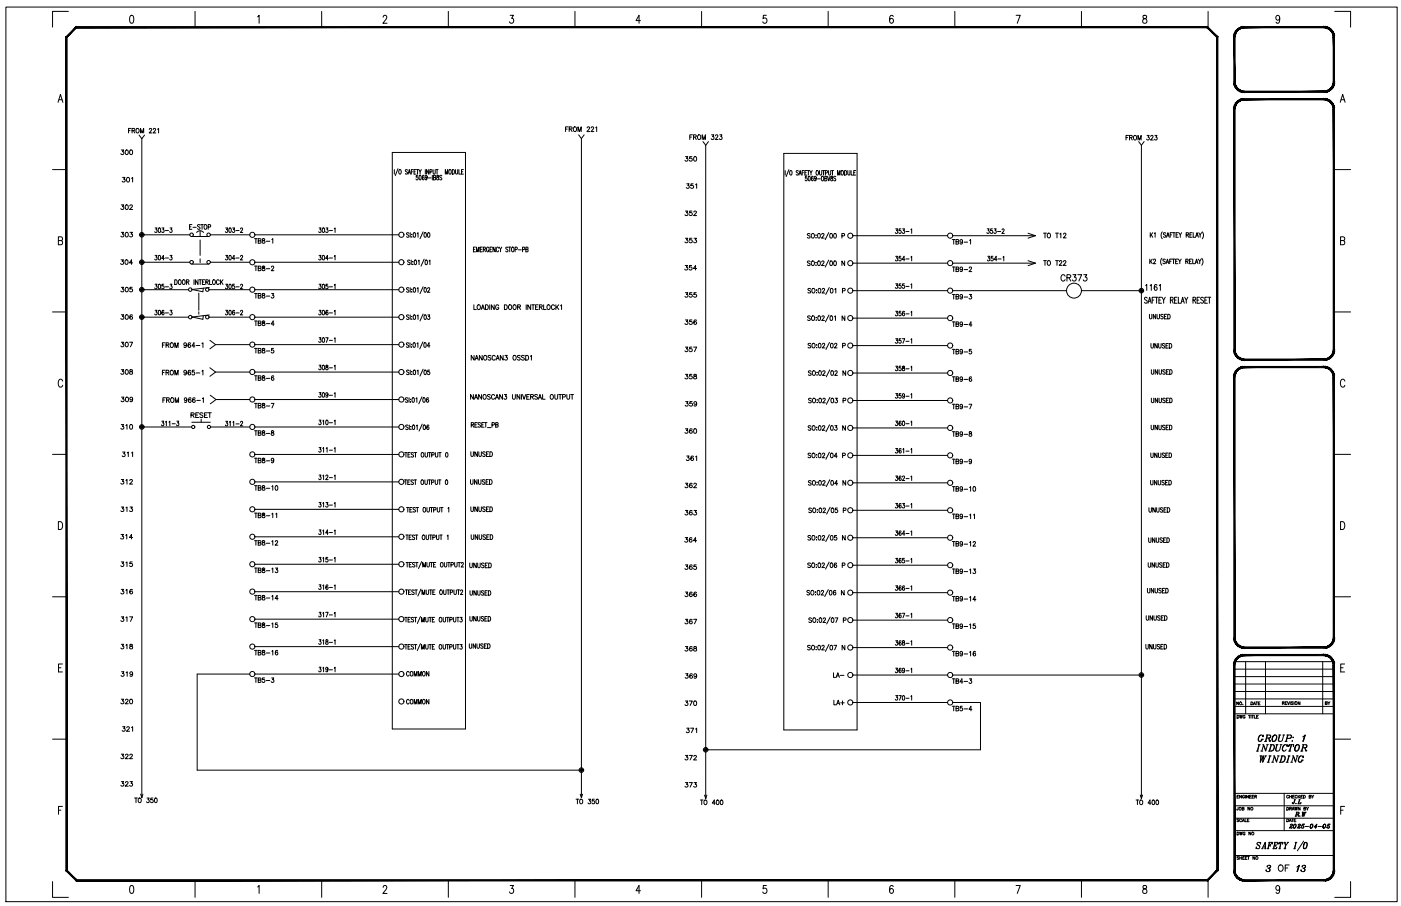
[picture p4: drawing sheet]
<svg xmlns="http://www.w3.org/2000/svg" width="432mm" height="279mm" viewBox="0 0 432 279" stroke-linecap="round" stroke-linejoin="round" font-family="sans-serif">
<defs><g id="words">
<g font-size="5.3">
<text x="387" y="230">GROUP: 1</text>
<text x="387.3" y="236.4">WINDING</text>
</g>
<g font-size="4.9">
<text x="326" y="87.8">CR373</text>
<text x="389.1" y="269.9">3</text>
<text x="393" y="269.9">OF</text>
<text x="399" y="269.9">13</text>
</g>
<g font-size="4.4">
<text x="36.3" y="49">300</text>
<text x="210.3" y="50.8">350</text>
<text x="36.7" y="57.5">301</text>
<text x="210.6" y="59.3">351</text>
<text x="36.3" y="66">302</text>
<text x="210.3" y="67.7">352</text>
<text x="36.3" y="74.4">303</text>
<text x="210.3" y="76.2">353</text>
<text x="36.3" y="82.9">304</text>
<text x="77.6" y="84.7">TB8-2</text>
<text x="210.3" y="84.7">354</text>
<text x="36.3" y="91.4">305</text>
<text x="77.6" y="93.1">TB8-3</text>
<text x="210.3" y="92.8">355</text>
<text x="36.3" y="99.8">306</text>
<text x="77.6" y="101.6">TB8-4</text>
<text x="210.3" y="101.2">356</text>
<text x="292.8" y="102">TB9-4</text>
<text x="36.3" y="108.3">307</text>
<text x="77.6" y="110.1">TB8-5</text>
<text x="210.3" y="109.7">357</text>
<text x="36.3" y="116.8">308</text>
<text x="77.6" y="118.5">TB8-6</text>
<text x="210.3" y="118.2">358</text>
<text x="36.3" y="125.2">309</text>
<text x="57.9" y="129.8">RESET</text>
<text x="77.6" y="127">TB8-7</text>
<text x="210.3" y="126.6">359</text>
<text x="36.3" y="133.7">310</text>
<text x="77.6" y="135.5">TB8-8</text>
<text x="210.3" y="134.8">360</text>
<text x="36.7" y="142.2">311</text>
<text x="77.6" y="143.9">TB8-9</text>
<text x="210.6" y="143.2">361</text>
<text x="36.3" y="150.6">312</text>
<text x="210.3" y="151.7">362</text>
<text x="36.3" y="159.1">313</text>
<text x="210.3" y="160.2">363</text>
<text x="36.3" y="167.6">314</text>
<text x="210.3" y="168.3">364</text>
<text x="36.3" y="176">315</text>
<text x="210.3" y="176.7">365</text>
<text x="36.3" y="184.5">316</text>
<text x="210.3" y="185.2">366</text>
<text x="36.3" y="193">317</text>
<text x="210.3" y="193.7">367</text>
<text x="36.3" y="201.4">318</text>
<text x="210.3" y="202.1">368</text>
<text x="36.3" y="209.9">319</text>
<text x="77.6" y="211.7">TB5-3</text>
<text x="210.3" y="210.3">369</text>
<text x="256.1" y="210.3">LA-</text>
<text x="36.3" y="218.4">320</text>
<text x="210.3" y="218.7">370</text>
<text x="256.1" y="218.7">LA+</text>
<text x="292.8" y="220.5">TB5-4</text>
<text x="36.7" y="226.8">321</text>
<text x="210.6" y="227.2">371</text>
<text x="36.3" y="235.3">322</text>
<text x="210.3" y="235.7">372</text>
<text x="36.3" y="243.8">323</text>
<text x="210.3" y="244.1">373</text>
</g>
<g font-size="4">
<text x="397.6" y="249.1">J.L</text>
<text x="396.5" y="256.5">2025-04-05</text>
<text x="398.3" y="252.9">R.W</text>
</g>
<text font-size="3.5" x="407.5" y="218.4">BY</text>
</g></defs>
<g fill="none" stroke="#000" stroke-width=".31">
<path d="M1.8 2.2h428.8v275.9h-428.8zM21.1 3.5h-4.9v4.9M40.2 4.8l.5-.1a1.63 1.63 0 0 1 0 2.5h-.2a1.84 1.84 0 0 1-.3-2.4zM60.1 3.5v4.9M79.4 5.2l.5-.5v2.5M99.1 3.5v4.9M118.1 5.3l.1-.3a.58 .58 0 0 1 .8-.2 .58 .58 0 0 1 .1 .9l-1.1 1.5h1.3M138.2 3.5v4.9M157.2 4.7h1l-.5 1a.72 .72 0 0 1 .6 1.1 .72 .72 0 0 1-1.3-.1M177.2 3.5v4.9M197.4 6.4h-1.4l1-1.7v2.5M216.2 3.5v4.9"/>
<path d="M236.2 4.7h-.9l-.1 1.1a.75 .75 0 0 1 1 .1 .75 .75 0 0 1 0 1 .75 .75 0 0 1-1 0l-.1-.2M255.2 3.5v4.9M275.3 5.1l-.6-.4a1.46 1.46 0 0 0 .1 2.5 .7 .7 0 0 0 .6-1 .7 .7 0 0 0-1.1-.2l-.1 .4M294.3 3.5v4.9M313.2 4.7h1.3l-1 2.5M333.3 3.5v4.9M352.4 4.8v.7a.89 .89 0 0 1 1 .6 .89 .89 0 0 1-.4 1.1 .78 .78 0 0 1-.9-.9 .78 .78 0 0 1 1-.6l.2-.2a.51 .51 0 0 0-.3-.8zM372.3 3.5v4.9M375.2 11.5v17.1M394.4 5.5l-.1 .4a.55 .55 0 0 1-.5 .3 .55 .55 0 0 1-.5-.3v-.8a.55 .55 0 0 1 .5-.4 .55 .55 0 0 1 .5 .4l.1 .4a1.16 1.16 0 0 1-.7 1.7l-.4-.4M411.4 3.5h4.9v4.9M17.9 31.6l.7-2.5 .8 2.5"/>
<path d="M18.2 30.8h.9M40.4 39.6h-.8v1.4M42.2 39.7l.1-.1a.67 .67 0 0 1 .6 .7 .67 .67 0 0 1-.7 .6l-.3-.4zM46 39.9l.3-.3 .5 .3-.8 1.1h.8M47.2 39.9l.3-.3 .5 .3-.8 1.1h.8M48.6 39.9l.3-.3v1.4M174.3 39.8h.5M175.1 39.1h-.8v1.5M175.4 39.8l.8-.1 .1-.5-.9-.1v1.5M175.9 39.8l.4 .8M177 39.2l.1-.1a.7 .7 0 0 1 .6 .8 .7 .7 0 0 1-.7 .6l-.3-.5zM181 39.5l.1-.3 .4-.1 .2 .4-.8 1.1h.9"/>
<path d="M182.2 39.5l.1-.3 .4-.1 .3 .4-.8 1.1h.8M183.6 39.4l.3-.3v1.5M413.1 31.6l.7-2.5 .8 2.5M413.4 30.8h.9M16.2 52.3h4.3M39.6 40.3h.5M40.7 40.3l.7-.1 .1-.5-.8-.1v1.4M41.1 40.3l.5 .7M42.9 41.7l.8 1.1 .9-1.1M43.3 41v-1.4l.5 1.4 .5-1.4v1.4M43.7 42.7v203.3M120.9 47h22.6v177.8h-22.6z"/>
<path d="M121.5 52.3v1.4M122.7 52l-.9 2.2M123.1 52.4l.1-.1a.68 .68 0 0 1 .5 .7 .68 .68 0 0 1-.6 .6l-.2-.4zM125.6 52.5l-.6-.1v.4a.6 .6 0 0 1 .5 .8l-.6-.1M125.8 53.7l.4-1.4 .3 1.4M125.9 53.2h.5M126.8 53h.3M127.4 52.3h-.6v1.4M127.6 53h.4M128.2 52.3h-.6v1.4h.6M128.4 52.3h.6M128.7 52.3v1.4"/>
<path d="M128.8 54.1h-.5v.5a.4 .4 0 0 1 .5 .1 .4 .4 0 0 1-.1 .6 .4 .4 0 0 1-.5-.1M129.1 52.3l.4 .7v.7M129.3 54.1h.1a.84 .84 0 0 1 0 1.4l-.2-.6zM129.9 52.3l-.4 .7M130.7 54.3v-.2a.71 .71 0 0 0-.7 .6 .71 .71 0 0 0 .4 .8 .41 .41 0 0 0 .3-.5 .41 .41 0 0 0-.4-.3l-.1 .3M131.1 52.3v1.4M131.7 54.5l-.2 .4a.38 .38 0 0 1-.5-.4 .38 .38 0 0 1 .5-.4 .72 .72 0 0 1 .3 .8 .72 .72 0 0 1-.7 .5v-.1M132 54.9h.9M132.1 52.3v1.4l-.6-1.4v1.4M132.5 53h.6v-.6l-.6-.1v1.4M133.2 54.1v1.4M133.5 52.3v1l.3 .4 .3-.2v-1.2"/>
<path d="M133.6 54.7h.6v-.6h-.6v1.4l.6-.1 .1-.4-.3-.3M134.4 52.3h.6M134.7 54.1v.4a.46 .46 0 0 1 .5 .5 .46 .46 0 0 1-.5 .4 .7 .7 0 0 1 .5-1l-.1-.3zM134.7 52.3v1.4M136.2 54.3l-.5-.2-.1 .4a.61 .61 0 0 1 .5 .9l-.6-.1M137.2 53.7v-1.4l.4 1.4 .4-1.4v1.4M138.5 52.4l.1-.1a.68 .68 0 0 1 .5 .7 .68 .68 0 0 1-.6 .6l-.2-.4zM139.4 52.3a.7 .7 0 0 1 .7 .7 .7 .7 0 0 1-.7 .7zM140.4 52.3v1l.3 .4 .3-.2 .1-1.2M141.4 52.3v1.4h.6M142.2 53h.4M142.8 52.3h-.6v1.4h.6"/>
<path d="M178.1 40.6v-1.5l.5 1.5 .5-1.5v1.5M178.4 41.6l.8 1.1M179.2 42.7v203.3M180 41.6l-.8 1.1M212.6 42.3h.5M213.4 41.6h-.8v1.4M213.7 42.3l.8-.1v-.6h-.8v1.4M214.2 42.3l.4 .7M215.2 41.6h.2a.7 .7 0 0 1 .6 .7 .7 .7 0 0 1-.8 .7l-.2-.5zM216.4 43v-1.4l.5 1.4 .5-1.4v1.4M216.7 43.7l.8 1.1M217.5 44.8v201.5"/>
<path d="M218.4 43.7l-.9 1.1M219.3 41.6h.7l-.4 .5a.46 .46 0 0 1 .4 .7 .46 .46 0 0 1-.8 0M220.5 41.9l.2-.3 .6 .2-.8 1.2h.8M221.8 41.6h.7l-.4 .5a.46 .46 0 0 1 .4 .7 .46 .46 0 0 1-.8 0M241.6 47.3h22.6v177.8h-22.6zM242 52.6v1.4M243.1 52.3l-.8 2.2M243.6 52.7v-.1a.68 .68 0 0 1 .5 .7 .68 .68 0 0 1-.5 .6l-.2-.4zM246.1 52.8a.34 .34 0 0 0-.6-.2 .34 .34 0 0 0 .1 .6l.4 .2a.36 .36 0 0 1-.1 .6 .36 .36 0 0 1-.5-.2M246.2 54l.4-1.4 .4 1.4M246.4 53.5h.4M247.2 53.3h.4"/>
<path d="M247.8 52.6h-.6v1.4M248.1 53.3h.4M248.7 52.6h-.6v1.4h.6M248.7 54.4h-.5v.5a.4 .4 0 0 1 .6 .1 .4 .4 0 0 1-.1 .6 .4 .4 0 0 1-.6-.1M248.8 52.6h.7M249.2 52.6v1.4M249.2 54.4a.7 .7 0 0 1 .7 .5 .7 .7 0 0 1-.3 .8l-.2 .1-.3-.3zM249.6 52.6l.4 .7v.7M250.3 52.6l-.3 .7M250.6 54.5v-.1a.71 .71 0 0 0-.7 .6 .71 .71 0 0 0 .5 .8 .41 .41 0 0 0 .3-.5 .41 .41 0 0 0-.5-.3l-.1 .3M251.6 54.8l-.2 .4a.38 .38 0 0 1-.4-.4 .38 .38 0 0 1 .4-.4l.1 1.1-.2 .3-.3-.2M251.7 52.7l.1-.1a.68 .68 0 0 1 .5 .7 .68 .68 0 0 1-.6 .6l-.2-.4z"/>
<path d="M251.9 55.2h.9M252.6 52.6v1l.3 .4 .4-.4v-1M253.3 54.4h.1a.75 .75 0 0 1 .5 .7 .75 .75 0 0 1-.5 .7 1.06 1.06 0 0 1-.1-1.4zM253.5 52.6h.6M253.8 52.6v1.4M254.2 55h.6v-.6h-.6v1.4l.6-.2-.2-.6M254.4 53.3h.6v-.6l-.6-.1v1.4M255.1 54.4l.3 1.4 .4-1.4M255.4 52.6v1l.3 .4 .3-.4v-1M256.1 54.4v.4a.45 .45 0 0 1 .6 .5 .45 .45 0 0 1-.6 .4 .69 .69 0 0 1 .5-1v-.3zM256.3 52.6h.6M256.6 52.6v1.4"/>
<path d="M257.6 54.5l-.6-.1v.4a.6 .6 0 0 1 .5 .9l-.3 .1-.3-.2M258.1 54v-1.4l.4 1.4 .4-1.4v1.4M259.4 52.7l.1-.1a.68 .68 0 0 1 .5 .7 .68 .68 0 0 1-.6 .6l-.2-.4zM260.3 52.6a.7 .7 0 0 1 .7 .7 .7 .7 0 0 1-.7 .7zM261.3 52.6v1l.3 .4 .4-.4v-1M262.3 52.6v1.4h.6M263.1 53.3h.4M263.7 52.6h-.6v1.4h.6M347 42.4h.5M347.8 41.8h-.8v1.4M348.1 42.4h.8v-.5l-.8-.1v1.4M348.6 42.4l.4 .8"/>
<path d="M349.6 41.8h.1a.67 .67 0 0 1 .6 .7 .67 .67 0 0 1-.7 .6l-.2-.5zM350.7 43.2v-1.4l.5 1.4 .5-1.4v1.4M350.9 43.7l.9 1.1M351.8 44.8v201.5M352.6 43.7l-.8 1.1M353.5 41.8h.7l-.4 .5a.44 .44 0 0 1 .4 .7 .44 .44 0 0 1-.8-.1M354.7 42.1l.2-.3 .5 .2-.8 1.2h.9M355.9 41.8h.7l-.4 .5a.44 .44 0 0 1 .4 .7 .44 .44 0 0 1-.8-.1M411.4 52.3h4.9M18 74.2l1.1-.1 .1-.8-.4-.3h-.8v2.5h.8l.4-.3 .1-.5-.5-.5M43.7 72.4h14.8M47.8 70.3h.6l-.3 .5a.42 .42 0 0 1 .3 .7 .42 .42 0 0 1-.7-.1"/>
<path d="M47.8 78.8h.6l-.3 .5a.42 .42 0 0 1 .3 .6 .42 .42 0 0 1-.7 0M48.9 70.4l.2-.1a.78 .78 0 0 1 .4 .7 .78 .78 0 0 1-.4 .7l-.3-.3zM48.9 78.8a.69 .69 0 0 1 .7 .6 .69 .69 0 0 1-.4 .8l-.4-.3zM49.9 70.3h.6l-.3 .5a.42 .42 0 0 1 .4 .7 .42 .42 0 0 1-.8-.1M50.6 79.7h-.8l.6-.9v1.4M51 71.1h.9M51 79.6h.9M52.4 70.3h.6l-.3 .5a.42 .42 0 0 1 .3 .7 .42 .42 0 0 1-.7-.1M52.4 78.8h.6l-.3 .5a.42 .42 0 0 1 .3 .6 .42 .42 0 0 1-.7 0M58.4 70h.5M59 72.9h5.3M59.1 69.3h-.7v1.4h.7"/>
<path d="M59.5 70.1h1M60.6 71.7a1.32 1.32 0 0 1 2.1 0M61.7 69.5l-.7-.2-.1 .4 .7 .5 .1 .3-.3 .2-.5-.2M61.7 71.1v1.8M61.7 74v4.8M61.7 79.8v1.2M61.9 69.3h.8M62.3 69.3v1.4M63.1 69.3h.1a.7 .7 0 0 1 .6 .7 .7 .7 0 0 1-.7 .7l-.2-.5zM64.2 70h.6v-.7h-.6v1.4M64.9 72.4h12.1M69.6 70.3h.6l-.4 .5a.42 .42 0 0 1 .4 .7 .42 .42 0 0 1-.7-.1"/>
<path d="M69.6 78.8h.6l-.4 .5a.42 .42 0 0 1 .4 .6 .42 .42 0 0 1-.7 0M70.7 70.4a.69 .69 0 0 1 .7 .5 .69 .69 0 0 1-.4 .8l-.4-.3zM70.7 78.8a.69 .69 0 0 1 .7 .6 .69 .69 0 0 1-.4 .8l-.4-.3zM71.7 70.3h.6l-.3 .5a.42 .42 0 0 1 .3 .7 .42 .42 0 0 1-.7-.1M72.4 79.7h-.8l.5-.9v1.4M72.7 71.1h1M72.7 79.6h1M74.1 70.6l.3-.3 .4 .2-.7 1.2h.7M74.1 79.1l.3-.3 .4 .2-.7 1.2h.7M78.4 73.6h.9M78.6 72.4h44.3M78.9 73.6v1.4"/>
<path d="M79.6 74.3l.7-.1 .1-.5-.8-.1v1.4l.8-.1v-.5l-.3-.1M80.9 73.7v.4a.56 .56 0 0 1 .6 .2 .56 .56 0 0 1 0 .7h-.2a.46 .46 0 0 1-.5-.5 .46 .46 0 0 1 .6-.4l.1-.4zM82.1 74.4h1.1M83.8 73.9l.3-.3v1.4M98.3 70.3h.6l-.3 .5a.42 .42 0 0 1 .4 .7 .42 .42 0 0 1-.8-.1M98.3 78.8h.6l-.3 .5a.42 .42 0 0 1 .4 .6 .42 .42 0 0 1-.8 0M99.5 70.4a.69 .69 0 0 1 .7 .5 .69 .69 0 0 1-.5 .8l-.3-.3zM99.5 78.8a.69 .69 0 0 1 .7 .6 .69 .69 0 0 1-.5 .8l-.3-.3zM100.5 70.3h.6l-.3 .5a.42 .42 0 0 1 .3 .7 .42 .42 0 0 1-.7-.1M101.2 79.7h-.8l.5-.9v1.4M101.5 71.1h1M101.5 79.6h1"/>
<path d="M103 70.5l.3-.2v1.4M103 79l.3-.2v1.4M126 72l-.2-.2-.5 .2 .1 .3 .5 .3 .1 .4-.2 .2-.5-.2M126.4 71.8v1.4M126.9 72.2h.1M126.9 73h.1M127.5 71.8a.68 .68 0 0 1 .7 .6 .68 .68 0 0 1-.4 .8l-.3-.1-.2-.5zM128.6 72l.2-.2v1.4M130.4 71.5l-1 2.1M130.7 79.9l-.9 2.2M130.8 71.8a.69 .69 0 0 1 .8 .6 .69 .69 0 0 1-.5 .8l-.4-.3zM131.9 71.8a.69 .69 0 0 1 .7 .6 .69 .69 0 0 1-.4 .8l-.4-.3z"/>
<path d="M145.9 76.9h.4M146.6 76.2h-.7v1.5h.7M146.9 77.7v-1.5l.3 1.5 .4-1.5v1.5M148 76.9h.4M148.7 76.2h-.7v1.5h.7M148.9 76.9l.6-.1v-.5l-.6-.1v1.5M149.3 76.9l.3 .8M150.7 76.5a.39 .39 0 0 0-.5-.3 .39 .39 0 0 0-.3 .6v.3a.4 .4 0 0 0 .4 .6 .4 .4 0 0 0 .4-.6h-.3M151 76.9h.4M151.6 76.2h-.6v1.5h.6M152.6 76.2v1.5l-.7-1.5v1.5M153.7 76.5a.39 .39 0 0 0-.5-.3 .39 .39 0 0 0-.2 .6v.3a.39 .39 0 0 0 .2 .5 .39 .39 0 0 0 .5-.3"/>
<path d="M153.9 76.2l.4 .7v.8M154.7 76.2l-.4 .7M156.6 76.4l-.6-.1-.1 .4a.64 .64 0 0 1 .6 .9l-.6-.2M156.8 76.2h.6M157.1 76.2v1.5M157.8 76.3l.1-.1a.72 .72 0 0 1 .5 .7 .72 .72 0 0 1-.6 .7l-.2-.5zM158.8 77l.5-.1v-.6l-.5-.1v1.5M159.8 77h.9M161.1 77l.6-.2-.1-.5-.5-.1v1.5M162.1 76.9l.6-.1v-.5l-.6-.1v1.5l.6-.2-.2-.6M249.7 72.2l-.3-.2-.6 .2 .2 .3 .6 .4 .1 .3-.3 .2-.6-.2M250.3 72.1a.65 .65 0 0 1 .7 .6 .65 .65 0 0 1-.7 .7l-.3-.5z"/>
<path d="M251.5 72.5h.1M251.5 73.3h.1M252.2 72.1a.65 .65 0 0 1 .6 .6 .65 .65 0 0 1-.6 .7l-.2-.6zM253.3 72.3l.2-.3 .5 .3-.8 1.1h.8M255.4 71.7l-1.1 2.2M255.9 72.1a.65 .65 0 0 1 .7 .6 .65 .65 0 0 1-.7 .7l-.2-.6zM257.1 72.1a.65 .65 0 0 1 .7 .6 .65 .65 0 0 1-.7 .7l-.2-.6zM259.5 72.7h.7l.1-.6-.8-.1v1.4M262.9 72.7h29.2M276.1 70.6h.5l-.3 .5a.42 .42 0 0 1 .4 .7 .42 .42 0 0 1-.8-.1M276.1 79h.5l-.3 .6a.42 .42 0 0 1 .4 .6 .42 .42 0 0 1-.8 0M277.7 70.6h-.6v.6a.42 .42 0 0 1 .6 0 .42 .42 0 0 1-.1 .6 .42 .42 0 0 1-.6-.1"/>
<path d="M277.7 79h-.6v.7a.42 .42 0 0 1 .6 0 .42 .42 0 0 1-.1 .6 .42 .42 0 0 1-.6-.1M278.2 70.6h.6l-.3 .5a.42 .42 0 0 1 .3 .7 .42 .42 0 0 1-.7-.1M278.9 80h-.8l.5-1v1.5M279.2 71.4h1M279.2 79.9h1M280.7 70.8l.3-.2v1.4M280.7 79.3l.3-.3v1.5M293.5 73.9h.9M293.6 72.7h25.5M293.9 73.9v1.4M294.7 74.5h.7v-.5l-.7-.1v1.4l.7-.2 .1-.3-.3-.3M296.7 74.3a.4 .4 0 0 1-.6 .3 .4 .4 0 0 1-.1-.6 .4 .4 0 0 1 .6 .1v.9l-.3 .3-.4-.2"/>
<path d="M297.1 74.7h1.1M298.8 74.1l.3-.2v1.4M304.3 70.6h.6l-.4 .5a.42 .42 0 0 1 .4 .7 .42 .42 0 0 1-.7-.1M304.4 79h.6l-.3 .6a.42 .42 0 0 1 .4 .6 .42 .42 0 0 1-.8 0M305.9 70.6h-.5l-.1 .6a.42 .42 0 0 1 .6 0 .42 .42 0 0 1-.1 .6 .42 .42 0 0 1-.6-.1M306 79h-.5v.7a.42 .42 0 0 1 .6 0 .42 .42 0 0 1-.1 .6 .42 .42 0 0 1-.6-.1M306.4 70.6h.6l-.3 .5a.42 .42 0 0 1 .4 .7 .42 .42 0 0 1-.8-.1M307.3 80h-.8l.5-1v1.5M307.4 71.4h1M307.6 79.9h1M308.8 70.9l.1-.2a.34 .34 0 0 1 .5-.1 .34 .34 0 0 1 0 .5l-.6 .9h.7M309.1 79.3l.3-.3v1.5"/>
<path d="M316.8 71.9l2.3 .8M319.1 72.7l-2.3 .7M321.6 71.9h.9M322.1 71.9v1.5M323 72l.1-.1a.7 .7 0 0 1 .7 .8 .7 .7 0 0 1-.8 .6l-.2-.5zM325.3 71.9h.9M325.8 71.9v1.5M326.6 72.2l.4-.3v1.5M327.8 72.2l.5-.3 .2 .4-.8 1.1h.9M354.4 79.9v1.4M354.5 71.8v1.4M354.8 72.4l.5 .8"/>
<path d="M355.1 79.9l-.7 1M355.3 71.8l-.8 .9M355.8 72l.2-.2v1.4M358.1 79.7a1.67 1.67 0 0 0 0 2.1M358.2 71.5a1.75 1.75 0 0 0 0 2.1M359.3 72l-.6-.2-.1 .4 .6 .4 .1 .4-.3 .2-.4-.2M359.5 73.2l.5-1.4 .4 1.4M359.7 72.7h.5M360.7 72.4h.4M361.2 79.9h-.7v1.4M361.3 79.9h.8M361.4 71.8h-.7v1.4"/>
<path d="M361.5 71.8h.7M361.7 79.9v1.4M361.8 71.8v1.4M362.5 72.4h.4M363 79.9h-.7v1.4h.7M363.2 71.8h-.7v1.4h.7M363.2 79.9l.4 .7v.7M363.3 71.8l.5 .6v.8M364.1 79.9l-.5 .7M364.2 71.8l-.4 .6M365.6 72.4h.6v-.6h-.6v1.4M366 72.4l.4 .8"/>
<path d="M366.7 72.4h.5M367.3 79.9h-.7v1.4h.7M367.4 71.8h-.7v1.4h.7M367.6 79.9v1.4h.7M367.7 71.8v1.4h.7M368.5 73.2l.4-1.4 .5 1.4M368.7 72.7h.5M369.3 79.9l.5 .7v.7M369.5 71.8l.4 .6v.8M370.2 79.9l-.4 .7M370.3 71.8l-.4 .6M370.4 79.7a1.67 1.67 0 0 1 0 2.1"/>
<path d="M370.5 71.5a1.67 1.67 0 0 1 0 2.1M413.2 74.2l1.1-.1 .1-.8-.4-.3h-.8v2.5h.8l.4-.3 .1-.5-.5-.5M16.2 96.2h4.3M43.7 80.9h14.8M43.7 89.3h14.4M43.7 97.8h14.4M47.8 87.7h.6l-.3 .5a.41 .41 0 0 1 .3 .6 .41 .41 0 0 1-.7 0M47.8 95.7h.6l-.3 .5a.42 .42 0 0 1 .3 .7 .42 .42 0 0 1-.7-.1M48.9 87.7h.2a.8 .8 0 0 1 0 1.4l-.3-.3zM48.9 95.8a.7 .7 0 0 1 .7 .5 .7 .7 0 0 1-.4 .8l-.4-.3zM50.5 87.7h-.6v.6a.42 .42 0 0 1 .6 0 .42 .42 0 0 1-.1 .6 .42 .42 0 0 1-.6-.1M50.5 95.9l-.2-.2a.69 .69 0 0 0-.5 .7 .69 .69 0 0 0 .6 .6 .42 .42 0 0 0 .2-.5 .42 .42 0 0 0-.5-.2l-.2 .3"/>
<path d="M51 96.5h.9M51 88.5h.9M52.4 87.7h.6l-.3 .5a.41 .41 0 0 1 .3 .6 .41 .41 0 0 1-.7 0M52.4 95.7h.6l-.3 .5a.42 .42 0 0 1 .3 .7 .42 .42 0 0 1-.7-.1M53.8 86.3a.73 .73 0 0 1 .8 .7 .73 .73 0 0 1-.8 .7zM55.2 86.3h.1a.7 .7 0 0 1 .6 .7 .7 .7 0 0 1-.7 .7l-.3-.5zM56.4 86.3h.1a.7 .7 0 0 1 .6 .7 .7 .7 0 0 1-.7 .7l-.2-.5zM57.5 87l.6-.1v-.6h-.6v1.4M57.8 87l.5 .7M59 81.4h5.3M59.8 86.3v1.4M61 86.3v1.4l-.8-1.4v1.4"/>
<path d="M61.3 90.4v5.3M61.3 96.1v.8M61.3 86.3h.8M61.7 86.3v1.4M62.4 87h.4M62.7 97.4l-.2 1.1-3.3-.7M62.7 88.9l-.2 1.1-3.3-.7M63.1 86.3h-.7v1.4h.7M63.4 87l.7-.1v-.6h-.7v1.4M63.8 87l.4 .7M64.5 89.3h12.5M64.5 97.8h12.5"/>
<path d="M64.5 97.1l-5.3 .7M64.5 88.7l-5.3 .6M64.6 86.3v1.4h.7M64.9 80.9h12.1M65.7 86.3h.1a.7 .7 0 0 1 .6 .7 .7 .7 0 0 1-.7 .7l-.2-.5zM67.6 86.6a.43 .43 0 0 0-.6-.3 .43 .43 0 0 0-.3 .5v.4a.44 .44 0 0 0 .3 .5 .44 .44 0 0 0 .6-.3M67.9 86.3v1.4M68.2 86.9l.5 .8M68.7 86.3l-.8 .9M69.6 87.7h.6l-.4 .5a.41 .41 0 0 1 .4 .6 .41 .41 0 0 1-.7 0M69.6 95.7h.6l-.4 .5a.42 .42 0 0 1 .4 .7 .42 .42 0 0 1-.7-.1M70.7 87.7a.7 .7 0 0 1 .7 .6 .7 .7 0 0 1-.4 .8l-.4-.3z"/>
<path d="M70.7 95.8a.7 .7 0 0 1 .7 .5 .7 .7 0 0 1-.4 .8l-.4-.3zM72.3 87.7h-.6v.6a.42 .42 0 0 1 .6 0 .42 .42 0 0 1-.1 .6 .42 .42 0 0 1-.6-.1M72.3 95.9l-.2-.2a.69 .69 0 0 0-.5 .7 .69 .69 0 0 0 .6 .6 .42 .42 0 0 0 .1-.5 .42 .42 0 0 0-.5-.2l-.1 .3M72.7 96.5h1M72.7 88.5h1M74.1 88l.3-.3 .4 .2-.7 1.2h.7M74.1 96l.3-.3 .4 .3-.7 1.1h.7M78.6 80.9h44.3M78.6 89.3h44.3M78.6 97.8h44.3M98.3 95.7h.6l-.3 .5a.42 .42 0 0 1 .4 .7 .42 .42 0 0 1-.8-.1M98.3 87.7h.6l-.3 .5a.41 .41 0 0 1 .4 .6 .41 .41 0 0 1-.8 0"/>
<path d="M99.5 95.8a.7 .7 0 0 1 .7 .5 .7 .7 0 0 1-.5 .8l-.3-.3zM99.5 87.7a.7 .7 0 0 1 .7 .6 .7 .7 0 0 1-.5 .8l-.3-.3zM101 87.7h-.5l-.1 .6a.42 .42 0 0 1 .6 0 .42 .42 0 0 1 0 .6 .42 .42 0 0 1-.6-.1M101.1 95.9l-.2-.2a.69 .69 0 0 0-.5 .7 .69 .69 0 0 0 .6 .6 .42 .42 0 0 0 .1-.5 .42 .42 0 0 0-.5-.2l-.2 .3M101.5 96.5h1M101.5 88.5h1M103 96l.3-.3v1.4M103 87.9l.3-.2v1.4M126 88.9l-.2-.2-.5 .2 .1 .3 .5 .3a.39 .39 0 0 1 0 .6 .39 .39 0 0 1-.6-.2M126 97.3l-.2-.2-.5 .2 .7 .8-.2 .4-.5-.2M126.4 80.4l-.7-.1v.4l.6 .4 .1 .3-.3 .2-.5-.2M126.4 88.7v1.4"/>
<path d="M126.4 97.1v1.4M126.7 80.2v1.4M126.9 89.2h.1M126.9 90h.1M126.9 97.6h.1M126.9 98.4h.1M127.2 80.7h.1M127.2 81.5h.1M127.5 88.8a.7 .7 0 0 1 .7 .5 .7 .7 0 0 1-.4 .8l-.3-.1-.2-.5zM127.5 97.2a.68 .68 0 0 1 .7 .5 .68 .68 0 0 1-.4 .8l-.3-.1-.2-.5zM127.8 80.3a.7 .7 0 0 1 .7 .5 .7 .7 0 0 1-.4 .8l-.4-.3zM128.6 89l.2-.3v1.4"/>
<path d="M128.6 97.4l.2-.3v1.4M128.9 80.5l.3-.3v1.4M130.4 88.4l-1 2.2M130.4 96.8l-1 2.2M130.8 88.8a.7 .7 0 0 1 .7 .5 .7 .7 0 0 1-.4 .8l-.4-.2zM130.8 97.2a.69 .69 0 0 1 .8 .5 .69 .69 0 0 1-.5 .8l-.4-.3zM131.1 80.3l.2-.1a.8 .8 0 0 1 0 1.4l-.3-.3zM131.8 89l.2-.3 .4 .3-.7 1.1h.8M131.8 97.1h.6l-.3 .5a.42 .42 0 0 1 .4 .7 .42 .42 0 0 1-.8-.1M132.2 80.5l.3-.3v1.4M146.1 94v1.5h.7M147.3 94.1a.67 .67 0 0 1 .8 .6 .67 .67 0 0 1-.8 .7l-.3-.5z"/>
<path d="M148.3 95.5l.5-1.5 .5 1.5M148.5 95h.6M149.6 94a.74 .74 0 0 1 .9 .7 .74 .74 0 0 1-.9 .8zM150.9 94v1.5M152.3 94v1.5l-.9-1.5v1.5M153.7 94.3a.49 .49 0 0 0-.6-.3 .49 .49 0 0 0-.3 .6v.3a.49 .49 0 0 0 .4 .6 .49 .49 0 0 0 .5-.6h-.3M155.5 94a.74 .74 0 0 1 .9 .7 .74 .74 0 0 1-.9 .8zM156.8 94.2l.2-.1a.66 .66 0 0 1 .7 .6 .66 .66 0 0 1-.7 .7l-.3-.5zM158.3 94.1a.66 .66 0 0 1 .8 .6 .66 .66 0 0 1-.8 .7l-.2-.5zM159.5 94.7l.8-.1 .1-.5-.9-.1v1.5M160 94.7l.4 .8M162.2 94v1.5"/>
<path d="M163.6 94v1.5l-.9-1.5v1.5M163.9 94h.8M164.3 94v1.5M165.1 94.7h.5M165.9 94h-.8v1.5h.8M166.2 94.7l.8-.1 .1-.5-.9-.1v1.5M166.7 94.7l.4 .8M167.6 94v1.5h.7M168.8 94.1a.66 .66 0 0 1 .8 .6 .66 .66 0 0 1-.8 .7l-.2-.5zM170.9 94.3a.49 .49 0 0 0-.6-.3 .49 .49 0 0 0-.4 .6v.3a.49 .49 0 0 0 .4 .6 .49 .49 0 0 0 .6-.4M171.3 94v1.5M171.6 94.6l.6 .9"/>
<path d="M172.2 94l-.9 1M172.8 94.3l.3-.3v1.5M249.7 80.7l-.3-.2-.6 .2 .9 .8-.3 .4-.6-.2M249.7 97.6l-.3-.2-.5 .2 .8 .8-.3 .4-.5-.2M249.9 89.2l-.3-.3-.6 .3 .9 .8-.3 .4-.6-.3M250.3 80.5a.65 .65 0 0 1 .7 .7 .65 .65 0 0 1-.7 .6l-.3-.5zM250.4 97.5a.65 .65 0 0 1 .7 .6 .65 .65 0 0 1-.7 .7l-.3-.5zM250.4 89a.66 .66 0 0 1 .8 .7 .66 .66 0 0 1-.8 .6l-.2-.5zM251.5 80.9h.1M251.5 81.7h.1M251.6 97.9h.1M251.6 98.7h.1"/>
<path d="M251.7 89.4h.1M251.7 90.2h.1M252.2 80.5a.65 .65 0 0 1 .6 .7 .65 .65 0 0 1-.6 .6l-.2-.5zM252.2 97.5a.65 .65 0 0 1 .7 .6 .65 .65 0 0 1-.7 .7l-.1-.6zM252.3 89a.69 .69 0 0 1 .8 .5 .69 .69 0 0 1-.5 .9l-.4-.3zM253.3 80.8l.2-.3 .5 .3-.8 1.1h.8M253.3 97.7l.3-.3 .4 .3-.7 1.1h.8M253.4 89.3l.3-.4 .4 .3-.7 1.2h.8M255.4 80.2l-1.1 2.2M255.5 97.1l-1.1 2.2M255.6 88.7l-1.1 2.1M255.9 80.5a.65 .65 0 0 1 .7 .7 .65 .65 0 0 1-.7 .6l-.2-.5z"/>
<path d="M256 97.5a.65 .65 0 0 1 .7 .6 .65 .65 0 0 1-.7 .7l-.2-.6zM256.1 89a.65 .65 0 0 1 .7 .7 .65 .65 0 0 1-.7 .6l-.2-.6zM257.1 80.5a.65 .65 0 0 1 .7 .7 .65 .65 0 0 1-.7 .6l-.2-.5zM257.2 97.7l.3-.3v1.4M257.3 89.2l.3-.3v1.5M259.7 89.7l.7-.1v-.5l-.7-.2v1.5M260.3 80.5v1.4l-.8-1.4v1.4M260.4 97.4v1.4l-.9-1.4v1.4M262.9 81.2h29.2M262.9 89.6h29.2M262.9 98.1h29.2M276.1 87.5h.5l-.3 .6a.42 .42 0 0 1 .4 .6 .42 .42 0 0 1-.8-.1"/>
<path d="M276.1 96h.5l-.3 .5a.42 .42 0 0 1 .4 .7 .42 .42 0 0 1-.8-.1M277.7 87.5h-.6v.6a.42 .42 0 0 1 .6 0 .42 .42 0 0 1-.1 .6 .42 .42 0 0 1-.6-.1M277.7 96h-.6v.6a.42 .42 0 0 1 .6 0 .42 .42 0 0 1-.1 .6 .42 .42 0 0 1-.6-.1M278.7 87.5h-.5v.6a.42 .42 0 0 1 .6 .1 .42 .42 0 0 1-.1 .6 .42 .42 0 0 1-.6-.2M278.8 96.2l-.2-.2a.69 .69 0 0 0-.5 .7 .69 .69 0 0 0 .6 .6 .42 .42 0 0 0 .1-.5 .42 .42 0 0 0-.5-.2l-.1 .3M279.2 88.3h1M279.2 96.8h1M280.7 87.8l.3-.3v1.4M280.7 96.2l.3-.2v1.4M293.5 82.3h.9M293.5 90.8h.9M293.6 81.2h25.5"/>
<path d="M293.6 89.6h35.1M293.9 82.3v1.5M293.9 90.8v1.4M294.7 83l.7-.1v-.4l-.7-.2v1.5l.7-.2 .1-.3-.3-.3M294.7 91.5l.7-.1v-.5l-.7-.1v1.4l.7-.1 .1-.4-.3-.2M296.7 82.8a.4 .4 0 0 1-.6 .3 .4 .4 0 0 1-.1-.7 .4 .4 0 0 1 .6 .1v1l-.3 .3-.4-.3M296.7 91.3a.4 .4 0 0 1-.6 .2 .4 .4 0 0 1-.1-.6 .4 .4 0 0 1 .6 .1v.9l-.3 .3-.4-.2M297.1 83.1h1.1M297.1 91.6h1.1M298.7 82.7l.3-.4 .4 .3-.7 1.2h.8M298.8 90.8h.6l-.3 .5a.44 .44 0 0 1 .3 .7 .44 .44 0 0 1-.7-.1M316.8 80.4l2.3 .8"/>
<path d="M319.1 81.2l-2.3 .7M321.6 80.4h.9M322.1 80.4v1.4M323 80.4h.1a.7 .7 0 0 1 .7 .7 .7 .7 0 0 1-.8 .7l-.2-.5zM325.3 80.4h.9M325.8 80.4v1.4M326.5 80.7l.3-.3 .5 .2-.8 1.2h.8M327.8 80.7l.2-.3 .5 .2-.8 1.2h.9M333.3 89.6h18.5M353.1 88.1l.3-.4v1.9M353.6 91.9l-.3-.2-.6 .2 .2 .5 .5 .2a.46 .46 0 0 1 .1 .8 .46 .46 0 0 1-.8-.2M353.8 93.5l.5-1.8 .5 1.8"/>
<path d="M354 92.9h.6M354.3 96.9v1.2l.3 .2 .4-.2v-1.2M354.5 88.1l.3-.4v1.9M354.6 80.5l.5 .8M355.1 92.5h.5M355.5 80.2l.1-.2a.39 .39 0 0 1 .6 .1 .39 .39 0 0 1-.2 .5l-.5 .7h.7M355.9 91.7h-.8v1.8M356 91.7h.9M356.2 96.9v1.4l-.7-1.4v1.4M356.5 91.7v1.8M356.6 88l-.3-.3a1.05 1.05 0 0 0-.1 1.9 .54 .54 0 0 0 .4-.7 .54 .54 0 0 0-.6-.4l-.3 .4M356.6 96.9v1l.4 .4 .3-.2 .1-1.2"/>
<path d="M357.2 92.5h.5M357.3 88.1l.3-.4v1.9M358 91.7h-.8v1.8h.8M358.2 91.7l.4 .8v1M358.5 97.1l-.6-.1-.1 .4 .7 .4v.3l-.3 .2-.4-.2M358.9 97.6h.4M359.1 91.7l-.5 .8M359.2 80.1l-.7-.1v.4l.6 .3 .1 .4-.3 .2-.5-.2M359.4 81.3l.4-1.4 .4 1.4M359.5 80.9h.6M359.6 96.9h-.7v1.4h.7M359.9 96.9a.71 .71 0 0 1 .8 .7 .71 .71 0 0 1-.8 .7z"/>
<path d="M360.5 80.6h.4M360.7 92.5h.8v-.7l-.8-.1v1.8M361.2 92.5l.4 1M362 92.5h.5M362.3 80.6h.5M362.8 91.7h-.8v1.8h.8M363.2 91.7v1.8h.7M364 93.5l.5-1.8 .5 1.8M364.2 92.9h.6M365.1 91.7l.5 .8v1M365.5 80.6l.6-.1v-.5l-.6-.1v1.4M365.8 80.6l.4 .7"/>
<path d="M366.1 91.7l-.5 .8M366.6 80.6h.4M367.7 92.5h.7v-.7l-.7-.1v1.8M368.1 92.5l.4 1M368.4 81.3l.4-1.4 .4 1.4M368.5 80.9h.6M369 92.5h.4M369.8 91.7h-.8v1.8h.8M370.9 91.9a.44 .44 0 0 0-.7-.2 .44 .44 0 0 0 .1 .8l.4 .1a.47 .47 0 0 1 .1 .8 .47 .47 0 0 1-.7-.2M371.3 92.5h.5M372.1 91.7h-.8v1.8h.8M372.3 91.7h.9"/>
<path d="M372.7 91.7v1.8M411.4 96.2h4.9M19.3 117.5a.71 .71 0 0 0-.8-.5 .71 .71 0 0 0-.6 .9v.5a.71 .71 0 0 0 .5 1 .71 .71 0 0 0 .9-.6M50.1 106.4h.5M50.1 114.9h.5M50.9 105.7h-.8v1.5M50.9 114.2h-.8v1.4M51.2 106.4l.7-.1 .1-.4-.8-.2v1.5M51.2 114.9l.7-.1 .1-.5-.8-.1v1.4M51.6 106.4l.5 .8M51.6 114.9l.5 .7M52.7 105.8l.1-.1a.7 .7 0 0 1 .7 .8 .7 .7 0 0 1-.8 .6l-.2-.5z"/>
<path d="M52.7 114.2h.1a.7 .7 0 0 1 .7 .7 .7 .7 0 0 1-.8 .7l-.2-.5zM53.9 107.2v-1.5l.5 1.5 .5-1.5v1.5M53.9 115.6v-1.4l.5 1.4 .5-1.4v1.4M57.5 106.2a.42 .42 0 0 1-.6 .3 .42 .42 0 0 1-.2-.6 .42 .42 0 0 1 .7 0l-.1 1.2-.6-.1M57.5 114.7a.42 .42 0 0 1-.6 .3 .42 .42 0 0 1-.2-.7 .42 .42 0 0 1 .7 .1l-.1 1.2-.6-.2M58.7 105.9v-.1a.72 .72 0 0 0-.9 .5 .72 .72 0 0 0 .5 .9 .43 .43 0 0 0 .5-.4 .43 .43 0 0 0-.4-.5 .43 .43 0 0 0-.4 .4M58.7 114.4v-.2a.72 .72 0 0 0-.9 .6 .72 .72 0 0 0 .5 .8 .43 .43 0 0 0 .5-.3 .43 .43 0 0 0-.4-.5 .43 .43 0 0 0-.4 .3M59.9 114.2h-.6l-.1 .6a.47 .47 0 0 1 .7 0 .47 .47 0 0 1-.1 .7 .47 .47 0 0 1-.6-.1M60.1 106.7h-.9l.6-1v1.5M60.5 106.6h1.1M60.5 115h1.1M62.2 106l.3-.3v1.5"/>
<path d="M62.2 114.4l.3-.2v1.4M64.7 104.9l1.7 1.4M64.7 113.4l1.7 1.3M66.4 106.3h10.6M66.4 114.7h10.6M66.4 106.3l-1.7 1.3M66.4 114.7l-1.7 1.4M78.6 106.3h44.3M78.6 114.7h44.3M98.3 104.2h.6l-.3 .5a.42 .42 0 0 1 .4 .6 .42 .42 0 0 1-.8 0M98.3 112.6h.6l-.3 .6a.42 .42 0 0 1 .4 .6 .42 .42 0 0 1-.8 0M99.5 104.2a.7 .7 0 0 1 .7 .6 .7 .7 0 0 1-.5 .8l-.3-.3z"/>
<path d="M99.5 112.7a.7 .7 0 0 1 .7 .6 .7 .7 0 0 1-.5 .7l-.3-.2zM100.4 104.2h.7l-.5 1.4M100.5 112.7l-.1 .3a.74 .74 0 0 1 .6 1 .45 .45 0 0 1-.7-.4 .45 .45 0 0 1 .6-.4l.1-.5zM101.5 105h1M101.5 113.4h1M103 104.4l.3-.2v1.4M103 112.9l.3-.3v1.4M126 105.9l-.3-.2-.5 .2 .1 .4 .6 .3v.5l-.7-.2M126 114.3l-.2-.2-.5 .2 .7 .8-.2 .4-.5-.2M126.4 105.7v1.4M126.4 114.1v1.4M126.9 106.2h.1"/>
<path d="M126.9 107h.1M126.9 114.6h.1M126.9 115.4h.1M127.4 105.8a.7 .7 0 0 1 .8 .5 .7 .7 0 0 1-.5 .8l-.4-.3zM127.5 114.2a.68 .68 0 0 1 .7 .5 .68 .68 0 0 1-.4 .8h-.3l-.2-.6zM128.5 106l.3-.3v1.4M128.6 114.4l.2-.3v1.4M130.3 105.4l-.9 2.2M130.4 113.9l-1 2.1M130.8 105.8l.1-.1a.8 .8 0 0 1 0 1.4l-.3-.6zM130.8 114.2a.69 .69 0 0 1 .8 .5 .69 .69 0 0 1-.5 .8l-.4-.2zM132.4 114.1h-.6v.6a.42 .42 0 0 1 .6 .1 .42 .42 0 0 1-.1 .6 .42 .42 0 0 1-.6-.1"/>
<path d="M132.5 106.7h-.8l.5-1v1.4M146.1 109.6v1.5l-.9-1.5v1.5M146.4 111.1l.5-1.5 .5 1.5M146.6 110.6h.6M148.6 109.6v1.5l-.9-1.5v1.5M149.3 109.7a.66 .66 0 0 1 .8 .6 .66 .66 0 0 1-.8 .7l-.2-.5zM151.3 109.8l-.3-.2-.6 .2 .2 .4 .7 .4-.3 .5-.6-.3M152.6 109.9a.49 .49 0 0 0-.5-.3 .49 .49 0 0 0-.4 .6v.3a.49 .49 0 0 0 .4 .6 .49 .49 0 0 0 .5-.4M152.9 111.1l.5-1.5 .5 1.5M153.1 110.6h.6M155.1 109.6v1.5l-.9-1.5v1.5M155.6 109.6h.7l-.3 .6a.46 .46 0 0 1 .3 .7 .46 .46 0 0 1-.8-.1"/>
<path d="M158.3 109.7a.66 .66 0 0 1 .8 .6 .66 .66 0 0 1-.8 .7l-.2-.5zM160.3 109.8l-.3-.2-.5 .2 .1 .4 .7 .4-.3 .5-.5-.3M161.6 109.8l-.3-.2-.6 .2 .1 .4 .8 .4-.3 .5-.6-.3M162 109.6a.75 .75 0 0 1 .9 .7 .75 .75 0 0 1-.9 .8zM163.5 109.9l.3-.3v1.5M249.9 106.1l-.3-.2-.6 .2 .2 .3 .6 .3v.5l-.8-.1M250 114.6l-.3-.3-.5 .3 .1 .3 .7 .5-.3 .4-.5-.3M250.5 105.9a.65 .65 0 0 1 .8 .7 .65 .65 0 0 1-.8 .6l-.2-.5zM250.6 114.4a.65 .65 0 0 1 .8 .7 .65 .65 0 0 1-.8 .6l-.2-.5zM251.7 106.3h.1M251.7 107.1h.1M251.8 114.8h.1"/>
<path d="M251.8 115.6h.1M252.4 105.9a.65 .65 0 0 1 .7 .7 .65 .65 0 0 1-.7 .6l-.2-.5zM252.5 114.4a.65 .65 0 0 1 .7 .7 .65 .65 0 0 1-.7 .6l-.2-.6zM253.5 106.2l.2-.3 .5 .3-.8 1.1h.9M253.6 114.7l.2-.4 .5 .3-.8 1.2h.9M255.7 105.6l-1.1 2.2M255.7 114.1l-1 2.1M256.1 105.9a.65 .65 0 0 1 .7 .7 .65 .65 0 0 1-.7 .6l-.2-.5zM256.2 114.4a.65 .65 0 0 1 .7 .7 .65 .65 0 0 1-.7 .6l-.1-.6zM257.2 106.2l.3-.3 .4 .3-.7 1.1h.8M257.3 114.7l.3-.4 .4 .3-.7 1.2h.8M259.7 106.6h.7l.1-.6-.8-.1v1.4"/>
<path d="M260.6 114.3v1.5l-.8-1.5v1.5M262.9 106.6h29.2M262.9 115h29.2M276.1 104.5h.5l-.3 .5a.42 .42 0 0 1 .4 .6 .42 .42 0 0 1-.8 0M276.1 112.9h.5l-.3 .6a.42 .42 0 0 1 .4 .6 .42 .42 0 0 1-.8 0M277.7 104.5h-.6v.6a.42 .42 0 0 1 .6 0 .42 .42 0 0 1-.1 .6 .42 .42 0 0 1-.6-.1M277.7 112.9h-.6v.6a.42 .42 0 0 1 .6 0 .42 .42 0 0 1-.1 .6 .42 .42 0 0 1-.6 0M278.1 104.5h.7l-.5 1.4M278.2 113v.4a.51 .51 0 0 1 .6 .3 .51 .51 0 0 1-.2 .6 .48 .48 0 0 1-.5-.5 .48 .48 0 0 1 .6-.4v-.4zM279.2 105.3h1M279.2 113.7h1M280.7 104.7l.3-.2v1.4"/>
<path d="M280.7 113.2l.3-.3v1.4M293.5 107.7h.9M293.5 116.2h.9M293.9 107.7v1.5M293.9 116.2v1.4M294.7 108.4h.7v-.5l-.7-.2v1.5l.7-.2 .1-.3-.3-.3M294.7 116.9l.7-.1v-.5l-.7-.1v1.4l.7-.1 .1-.4-.3-.2M296.7 108.2a.4 .4 0 0 1-.6 .3 .4 .4 0 0 1-.1-.7 .4 .4 0 0 1 .6 .1v1l-.3 .3-.4-.3M296.7 116.7a.4 .4 0 0 1-.6 .2 .4 .4 0 0 1-.1-.6 .4 .4 0 0 1 .6 .1v.9l-.3 .3-.4-.2M297.1 108.5h1.1M297.1 117h1.1M299.4 107.7h-.6l-.1 .7a.46 .46 0 0 1 .7 0 .46 .46 0 0 1-.1 .6 .46 .46 0 0 1-.6-.1"/>
<path d="M299.4 116.4v-.1a.69 .69 0 0 0-.8 .5 .69 .69 0 0 0 .5 .8 .41 .41 0 0 0 .4-.3 .41 .41 0 0 0-.3-.5 .41 .41 0 0 0-.5 .3M354.7 105.9v1.1l.4 .4 .4-.4v-1.1M354.9 114v1.2l.3 .2 .4-.2v-1.2M356.7 105.9v1.5l-.8-1.5v1.5M356.8 114v1.4l-.8-1.4v1.4M357.1 105.9v1.1l.3 .4 .5-.4v-1.1M357.2 114l.1 1.2 .2 .2 .4-.2 .1-1.2M359 106.2l-.3-.3-.5 .3 .1 .3 .6 .3v.5l-.7-.2M359.1 114.2l-.6-.1-.1 .4 .7 .4v.3l-.3 .2-.4-.2M359.4 106.6h.4M359.5 114.7h.4M360.1 105.9h-.7v1.5h.7"/>
<path d="M360.2 114h-.7v1.4h.7M360.4 105.9a.71 .71 0 0 1 .8 .7 .71 .71 0 0 1-.8 .8zM360.5 114a.71 .71 0 0 1 .8 .7 .71 .71 0 0 1-.8 .7zM414.5 117.5a.71 .71 0 0 0-.9-.5 .71 .71 0 0 0-.5 .9v.5a.71 .71 0 0 0 .5 1 .71 .71 0 0 0 .9-.6M43.7 131.7h15.4M49.9 129.9h.6l-.4 .5a.41 .41 0 0 1 .4 .7 .41 .41 0 0 1-.7-.1M50.2 123.4h.5M51 122.7h-.8v1.4M51 130.2l.3-.3v1.4M51.3 123.4l.8-.1v-.6h-.8v1.4M51.8 123.4l.4 .7M52.1 130.2l.2-.3v1.4"/>
<path d="M52.8 122.7a.68 .68 0 0 1 .8 .7 .68 .68 0 0 1-.8 .7l-.2-.6zM53 130.7h1M54 124.1v-1.4l.5 1.4 .5-1.4v1.4M54.5 129.9h.6l-.3 .5a.41 .41 0 0 1 .3 .7 .41 .41 0 0 1-.7-.1M57.6 123.1a.41 .41 0 0 1-.6 .4 .41 .41 0 0 1-.1-.7 .41 .41 0 0 1 .6 .1l-.1 1.2-.5-.2M58.9 122.9l-.1-.2a.72 .72 0 0 0-.8 .6 .72 .72 0 0 0 .5 .8 .43 .43 0 0 0 .5-.4 .43 .43 0 0 0-.4-.4 .43 .43 0 0 0-.5 .3M60.1 122.9l-.1-.2a.72 .72 0 0 0-.8 .6 .72 .72 0 0 0 .5 .8 .43 .43 0 0 0 .5-.4 .43 .43 0 0 0-.4-.4 .43 .43 0 0 0-.4 .3M60.6 123.5h1.1M62.4 122.9l.3-.2v1.4M64.8 121.9l1.8 1.3M64.9 131.7h12.1M66.6 123.2h10.4"/>
<path d="M66.6 123.2l-1.8 1.3M69.6 129.9h.6l-.4 .6a.41 .41 0 0 1 .4 .6 .41 .41 0 0 1-.7 0M70.7 130.2l.3-.3v1.4M71.8 130.2l.2-.3v1.4M72.7 130.7h1M74.1 130.3l.3-.4 .4 .3-.7 1.1h.7M78.6 123.2h44.3M78.6 131.7h44.3M98.3 121.1h.6l-.3 .5a.42 .42 0 0 1 .4 .7 .42 .42 0 0 1-.8-.1M98.3 129.6h.6l-.3 .5a.42 .42 0 0 1 .4 .6 .42 .42 0 0 1-.8 0M98.3 138h.6l-.3 .6a.42 .42 0 0 1 .4 .6 .42 .42 0 0 1-.8 0M99.5 121.2a.7 .7 0 0 1 .7 .5 .7 .7 0 0 1-.5 .8l-.3-.3z"/>
<path d="M99.5 129.8l.2-.2v1.4M99.5 138.3l.2-.3v1.4M100.5 129.6a.7 .7 0 0 1 .8 .6 .7 .7 0 0 1-.5 .8l-.4-.3zM100.5 138.3l.3-.3v1.4M101.1 121.6l-.2 .3a.38 .38 0 0 1-.5-.4 .38 .38 0 0 1 .6-.2l-.1 1.1-.5-.1M101.5 121.9h1M101.5 130.4h1M101.5 138.8h1M103 121.4l.3-.3v1.4M103 129.8l.3-.2v1.4M103 138.3l.3-.3v1.4M124.7 139.6h.8"/>
<path d="M125.1 139.6v1.4M125.7 122.9l-.3-.2-.5 .2 .1 .3 .6 .3a.39 .39 0 0 1-.1 .6 .39 .39 0 0 1-.6-.2M125.8 131.3l-.3-.2-.5 .2 .1 .3 .6 .3a.38 .38 0 0 1-.1 .6 .38 .38 0 0 1-.6-.2M126.1 122.7v1.4M126.2 131.1v1.4M126.4 139.6h-.6v1.4h.6M126.6 123.1h.1M126.6 123.9h.1M126.6 131.5h.1M126.6 132.3h.1M127.1 122.7a.7 .7 0 0 1 .8 .6 .7 .7 0 0 1-.5 .8l-.4-.3zM127.2 131.1a.7 .7 0 0 1 .7 .6 .7 .7 0 0 1-.4 .8l-.4-.3z"/>
<path d="M127.5 139.8l-.3-.2-.5 .2 .1 .2 .7 .6-.3 .4-.5-.2M127.7 139.6h.7M128.1 139.6v1.4M128.2 122.9l.3-.2v1.4M128.3 131.3l.3-.2v1.4M130 139.6h.1a.67 .67 0 0 1 .6 .7 .67 .67 0 0 1-.7 .6l-.2-.5zM130 122.4l-.9 2.1M130.1 130.8l-.9 2.1M130.5 122.7a.7 .7 0 0 1 .7 .6 .7 .7 0 0 1-.5 .8l-.3-.3zM130.6 131.1a.7 .7 0 0 1 .7 .6 .7 .7 0 0 1-.5 .8l-.3-.3zM131 139.6l.1 1.2 .2 .2 .4-.2 .1-1.2M132 139.6h.8"/>
<path d="M132.1 122.9l-.2-.2a.69 .69 0 0 0-.5 .7 .69 .69 0 0 0 .6 .6 .42 .42 0 0 0 .1-.5 .42 .42 0 0 0-.5-.2l-.2 .3M132.2 131.3l-.1-.2a.7 .7 0 0 0-.7 .6 .7 .7 0 0 0 .4 .8 .39 .39 0 0 0 .4-.5 .39 .39 0 0 0-.6-.2l-.1 .2M132.4 139.6v1.4M134.2 139.6v1.2l.3 .2 .4-.2v-1.2M135.2 139.6h.8M135.6 139.6v1.4M137.5 139.6a.68 .68 0 0 1 .7 .6 .68 .68 0 0 1-.5 .8l-.3-.3zM145.1 139.3v1.1l.4 .4 .4-.2v-1.3M145.2 131l.7-.1v-.5l-.7-.1v1.4M145.6 131l.4 .7M145.9 121.7v1.4l-.9-1.4v1.4M146.2 123.1l.5-1.4 .5 1.4"/>
<path d="M146.4 131h.4M146.4 122.6h.6M147.1 130.3h-.7v1.4h.7M147.1 139.3v1.5l-.8-1.5v1.5M147.6 139.3v1.1l.3 .4 .4-.2 .1-1.3M148.1 130.5l-.3-.2-.5 .2 .1 .4 .6 .2v.6l-.7-.2M148.4 121.7v1.4l-.9-1.4v1.4M148.5 131h.4M149.1 121.7h.1a.7 .7 0 0 1 .7 .7 .7 .7 0 0 1-.8 .7l-.2-.5zM149.2 130.3h-.7v1.4h.7M149.3 130.3h.8M149.5 139.5l-.6-.1-.1 .4 .7 .4v.4l-.3 .2-.4-.2"/>
<path d="M149.7 130.3v1.4M150.2 131.9h1.1M150.6 139.3h-.7v1.5h.7M151 139.3a.73 .73 0 0 1 .8 .7 .73 .73 0 0 1-.8 .8zM151.1 121.9l-.3-.2-.6 .2 .2 .3 .7 .5-.3 .4-.6-.2M151.6 131.1l.7-.1v-.6l-.7-.1v1.4M152.4 122a.49 .49 0 0 0-.5-.3 .49 .49 0 0 0-.4 .5v.4a.49 .49 0 0 0 .4 .5 .49 .49 0 0 0 .5-.3M152.7 123.1l.5-1.4 .5 1.4M152.8 131l.6-.1v-.5l-.6-.1v1.4l.7-.1v-.5l-.2-.1M152.9 122.6h.6M154.9 121.7v1.4l-.9-1.4v1.4M155.4 121.7h.7l-.3 .5a.46 .46 0 0 1 .3 .7 .46 .46 0 0 1-.8 0"/>
<path d="M157.9 121.7v1l.4 .4 .5-.2v-1.2M160.2 121.7v1.4l-.9-1.4v1.4M160.7 121.7v1.4M161 121.7l.5 1.4 .5-1.4M162.3 122.4h.6M163.2 121.7h-.9v1.4h.9M163.5 122.4l.8-.1 .1-.5-.9-.1v1.4M164 122.4l.4 .7M165.7 121.9l-.3-.2-.6 .2 .1 .3 .8 .5-.3 .4-.6-.2M165.9 123.1l.5-1.4 .5 1.4M166.1 122.6h.6M167.2 121.7v1.4h.8"/>
<path d="M169.8 121.7h.1a.7 .7 0 0 1 .7 .7 .7 .7 0 0 1-.8 .7l-.2-.5zM171 121.7v1l.4 .4 .4-.2 .1-1.2M172.2 121.7h.9M172.6 121.7v1.4M173.4 122.4h.7l.1-.6-.8-.1v1.4M174.7 121.7v1l.4 .4 .4-.2 .1-1.2M175.9 121.7h.9M176.3 121.7v1.4M249.9 140l-.7-.2v.5l.6 .2 .1 .4-.3 .3-.6-.3M249.9 131.5l-.3-.2-.5 .2 .1 .3 .7 .3-.1 .5-.7-.1M250 123l-.3-.2-.5 .2 .1 .4 .7 .3-.1 .5-.7-.2M250.5 139.8a.65 .65 0 0 1 .7 .7 .65 .65 0 0 1-.7 .6l-.2-.5z"/>
<path d="M250.5 131.3a.65 .65 0 0 1 .8 .7 .65 .65 0 0 1-.8 .6l-.2-.5zM250.7 122.9a.65 .65 0 0 1 .7 .6 .65 .65 0 0 1-.7 .7l-.3-.5zM251.7 131.7h.1M251.7 132.5h.1M251.9 123.3h.1M251.9 124.1h.1M252.4 139.8a.7 .7 0 0 1 .7 .5 .7 .7 0 0 1-.4 .9l-.5-.3zM252.4 131.3a.65 .65 0 0 1 .7 .7 .65 .65 0 0 1-.7 .6l-.2-.5zM252.5 122.9a.65 .65 0 0 1 .7 .6 .65 .65 0 0 1-.7 .7l-.2-.6zM253.5 131.6l.2-.3 .5 .3-.8 1.1h.9M253.6 123.1l.3-.3 .4 .3-.7 1.1h.8M255.6 139.5l-1 2.1"/>
<path d="M255.7 131l-1.1 2.2M255.8 122.5l-1.1 2.2M256.1 139.8a.69 .69 0 0 1 .8 .5 .69 .69 0 0 1-.5 .9l-.4-.3zM256.2 131.3a.7 .7 0 0 1 .7 .6 .7 .7 0 0 1-.4 .8l-.5-.3zM256.3 122.9a.65 .65 0 0 1 .6 .6 .65 .65 0 0 1-.6 .7l-.2-.6zM257.3 131.3h.7l-.4 .5a.44 .44 0 0 1 .3 .7 .44 .44 0 0 1-.7-.1M257.4 122.8h.7l-.4 .6a.44 .44 0 0 1 .4 .6 .44 .44 0 0 1-.8 0M259.8 123.5h.8v-.6l-.8-.1v1.4M260.6 131.3v1.4l-.9-1.4v1.4M262.9 123.5h29.2M262.9 132h29.2M276.1 121.4h.5l-.3 .5a.42 .42 0 0 1 .4 .7 .42 .42 0 0 1-.8-.1"/>
<path d="M276.1 129.9h.5l-.3 .5a.42 .42 0 0 1 .4 .6 .42 .42 0 0 1-.8 0M276.1 138.3h.5l-.3 .6a.42 .42 0 0 1 .4 .6 .42 .42 0 0 1-.8 0M277.7 121.4h-.6v.6a.42 .42 0 0 1 .6 0 .42 .42 0 0 1-.1 .6 .42 .42 0 0 1-.6-.1M277.7 130l-.2-.1a.69 .69 0 0 0-.5 .7 .69 .69 0 0 0 .6 .6 .41 .41 0 0 0 .2-.5 .41 .41 0 0 0-.6-.2l-.1 .3M277.7 138.5l-.2-.2a.69 .69 0 0 0-.5 .7 .69 .69 0 0 0 .6 .7 .41 .41 0 0 0 .2-.6 .41 .41 0 0 0-.6-.2l-.1 .4M278.3 129.9a.69 .69 0 0 1 .7 .6 .69 .69 0 0 1-.5 .8l-.3-.3zM278.3 138.6l.2-.3v1.4M278.8 121.9l-.2 .3a.38 .38 0 0 1-.5-.4 .38 .38 0 0 1 .6-.2l-.1 1.1-.4-.1M279.2 130.7h1M279.2 122.2h1M279.2 139.1h1M280.7 121.6l.3-.2v1.4"/>
<path d="M280.7 130.1l.3-.2v1.4M280.7 138.6l.3-.3v1.4M293.5 124.7h.9M293.5 133.1h.9M293.9 124.7v1.4M293.9 133.1v1.5M294.7 125.3h.7v-.5l-.7-.1v1.4l.7-.2 .1-.3-.3-.3M294.7 133.8h.7v-.5l-.7-.2v1.5l.7-.2 .1-.3-.3-.3M296.7 125.1a.4 .4 0 0 1-.6 .3 .4 .4 0 0 1-.1-.6 .4 .4 0 0 1 .6 .1l-.1 1.1-.6-.1M296.7 133.6a.4 .4 0 0 1-.6 .3 .4 .4 0 0 1-.1-.6 .4 .4 0 0 1 .6 .1l-.1 1.1-.6-.2M297.1 125.5h1.1M297.1 133.9h1.1"/>
<path d="M298.7 124.7h.8l-.6 1.4M298.8 133.2l-.1 .3a.79 .79 0 0 1 .7 .9v.1a.47 .47 0 0 1-.8-.3 .47 .47 0 0 1 .7-.5l.1-.5zM354.7 139.7v1.2l.3 .2 .4-.2v-1.2M354.8 131.1v1l.3 .4 .4-.2 .1-1.2M354.9 122.8v1.2l.3 .2 .4-.2v-1.2M356.6 139.7v1.4l-.7-1.4v1.4M356.7 131.1v1.4l-.7-1.4v1.4M356.8 122.8v1.4l-.8-1.4v1.4M357 139.7v1l.4 .4 .4-.2v-1.2M357.2 131.1v1.2l.3 .2 .4-.2v-1.2M357.2 122.8l.1 1.2 .2 .2 .4-.2 .1-1.2M358.9 139.9l-.2-.2-.5 .2 .1 .3 .6 .4v.3l-.2 .2-.5-.2"/>
<path d="M359.1 131.3l-.3-.2-.5 .2 .1 .4 .7 .4-.3 .4-.5-.2M359.1 123l-.3-.2-.4 .2 .7 1-.3 .2-.4-.2M359.4 131.8h.5M359.5 123.4h.4M360 139.7h-.7v1.4h.7M360.1 131.1h-.7v1.4h.7M360.2 122.8h-.7v1.4h.7M360.3 139.7a.7 .7 0 0 1 .8 .7 .7 .7 0 0 1-.8 .7zM360.4 131.1a.7 .7 0 0 1 .8 .7 .7 .7 0 0 1-.8 .7zM360.5 122.8a.7 .7 0 0 1 .8 .7 .7 .7 0 0 1-.8 .7zM16.2 140.1h4.3M78.4 149.8h.9"/>
<path d="M78.4 158.2h.9M78.6 140.1h44.3M78.6 148.6h44.3M78.6 157.1h44.3M78.9 149.8v1.4M78.9 158.2v1.5M79.6 150.5l.7-.1 .1-.5-.8-.1v1.4l.8-.1v-.5l-.3-.1M79.6 158.9h.7l.1-.5-.8-.2v1.5l.8-.2v-.5l-.3-.1M80.9 149.9v.4a.56 .56 0 0 1 .6 .2 .56 .56 0 0 1 0 .6l-.2 .1a.46 .46 0 0 1-.5-.5 .46 .46 0 0 1 .6-.4l.1-.4zM80.9 158.3v.4a.57 .57 0 0 1 .6 .2 .57 .57 0 0 1 0 .7 .46 .46 0 0 1-.7-.3 .46 .46 0 0 1 .6-.5l.1-.5zM82.1 150.6h1.1M82.1 159h1.1"/>
<path d="M83.8 150.1l.3-.3v1.4M83.8 158.5l.3-.3v1.5M85 149.9a.68 .68 0 0 1 .8 .5 .68 .68 0 0 1-.5 .8l-.4-.3zM85 158.5l.3-.3v1.5M98.3 146.5h.6l-.3 .5a.42 .42 0 0 1 .4 .7 .42 .42 0 0 1-.8-.1M98.3 155h.6l-.3 .5a.42 .42 0 0 1 .4 .6 .42 .42 0 0 1-.8 0M99.5 146.8l.2-.3v1.4M99.5 155.2l.2-.2v1.4M100.4 146.8l.2-.3 .5 .3-.7 1.1h.7M100.5 155h.6l-.3 .5a.42 .42 0 0 1 .3 .6 .42 .42 0 0 1-.7 0M101.5 147.3h1M101.5 155.8h1"/>
<path d="M103 146.8l.3-.3v1.4M103 155.2l.3-.2v1.4M124.7 148h.7M125.1 148v1.4M125.3 156.5h.8M125.7 148.7h.4M125.7 156.5v1.4M125.8 140.2h.4M126.3 157.2h.5M126.4 148h-.7v1.4h.7M127 156.5h-.7v1.4h.7M127.4 148.2l-.3-.2-.4 .2 .1 .3 .6 .4-.1 .5-.6-.2"/>
<path d="M127.6 148h.8M128 148v1.4M128.1 156.7l-.3-.2-.5 .2 .1 .3 .5 .3a.38 .38 0 0 1 0 .6 .38 .38 0 0 1-.6-.2M128.3 156.5h.7M128.6 156.5v1.4M129.9 148.1a.65 .65 0 0 1 .7 .6 .65 .65 0 0 1-.7 .7l-.2-.5zM130.6 156.6l.1-.1a.67 .67 0 0 1 .5 .7 .67 .67 0 0 1-.6 .6l-.2-.4zM131 148v1l.3 .4 .4-.4v-1M131.6 156.5v1l.3 .4 .5-.4v-1M132 148h.7M132.4 148v1.4M132.6 156.5h.8"/>
<path d="M133 156.5v1.4M133 148.7l.7-.1-.1-.5-.6-.1v1.4M133.1 140.3l.6-.1v-.6h-.6v1.4M133.6 157.2h.7v-.6l-.7-.1v1.4M134.1 148v1l.4 .4 .4-.4v-1M134.8 156.5v1.2l.3 .2 .4-.4v-1M135.1 148h.8M135.5 148v1.4M135.8 156.5h.7M136.2 156.5v1.4M137.4 148.1a.7 .7 0 0 1 .7 .5 .7 .7 0 0 1-.4 .8l-.4-.3zM138 156.8l.3-.3v1.4"/>
<path d="M145 147.9v1l.4 .5 .4-.2v-1.3M145.1 156.3v1.1l.4 .4 .4-.2v-1.3M147 147.9v1.5l-.8-1.5v1.5M147.1 156.3v1.5l-.8-1.5v1.5M147.5 147.9v1l.3 .5 .4-.2 .1-1.3M147.6 156.3v1.1l.3 .4 .4-.2 .1-1.3M149.4 148.1l-.3-.2-.4 .2 .1 .4 .5 .2a.4 .4 0 0 1-.1 .7 .4 .4 0 0 1-.5-.2M149.5 156.5l-.3-.2-.4 .2v.3l.5 .3a.39 .39 0 0 1 .2 .6 .39 .39 0 0 1-.6 0l-.1-.1M149.8 148.6h.5M149.9 140h.5M149.9 157h.5M150.5 147.9h-.7v1.5h.7"/>
<path d="M150.6 156.3h-.7v1.5h.7M150.9 147.9a.73 .73 0 0 1 .8 .7 .73 .73 0 0 1-.8 .8zM151 156.3a.73 .73 0 0 1 .8 .7 .73 .73 0 0 1-.8 .8zM250 148.4l-.3-.2-.5 .2 .1 .4 .7 .3-.1 .5-.7-.2M250.1 156.9l-.3-.2-.5 .2 .1 .3 .7 .5-.3 .4-.5-.2M250.6 148.3a.65 .65 0 0 1 .8 .6 .65 .65 0 0 1-.8 .7l-.2-.5zM250.7 156.7a.65 .65 0 0 1 .8 .7 .65 .65 0 0 1-.8 .6l-.2-.5zM251.7 140.2h.1M251.7 141h.1M251.8 149.5h.1M251.8 148.7h.1M251.9 158h.1"/>
<path d="M251.9 157.1h.1M252.5 148.3a.65 .65 0 0 1 .7 .6 .65 .65 0 0 1-.7 .7l-.2-.6zM252.6 156.7a.65 .65 0 0 1 .7 .7 .65 .65 0 0 1-.7 .6l-.2-.5zM253.4 140.1l.3-.4 .5 .3-.8 1.2h.8M253.6 148.5l.2-.3 .5 .3-.8 1.1h.9M253.7 157l.2-.3 .5 .3-.8 1.1h.9M255.8 147.9l-1.1 2.2M255.9 156.4l-1.1 2.2M256.2 148.3a.7 .7 0 0 1 .8 .5 .7 .7 0 0 1-.5 .8l-.4-.2zM256.3 156.7a.65 .65 0 0 1 .7 .7 .65 .65 0 0 1-.7 .6l-.1-.5zM258 140.7h-.8l.5-1v1.5M258.1 156.7h-.6l-.1 .6a.46 .46 0 0 1 .7 0 .46 .46 0 0 1-.1 .7 .46 .46 0 0 1-.6-.2"/>
<path d="M258.2 149.2h-.9l.6-1v1.4M259.7 140.5l.7-.1v-.6l-.7-.1v1.5M259.9 157.4h.7v-.7h-.7v1.4M260.6 148.2v1.4l-.8-1.4v1.4M262.9 140.4h29.2M262.9 148.9h29.2M262.9 157.4h29.2M276.1 146.8h.5l-.3 .5a.42 .42 0 0 1 .4 .7 .42 .42 0 0 1-.8-.1M276.1 155.3h.5l-.3 .5a.42 .42 0 0 1 .4 .6 .42 .42 0 0 1-.8 0M277.7 147l-.2-.2a.69 .69 0 0 0-.5 .7 .69 .69 0 0 0 .6 .6 .41 .41 0 0 0 .2-.5 .41 .41 0 0 0-.6-.2l-.1 .3M277.7 155.4l-.2-.1a.69 .69 0 0 0-.5 .7 .69 .69 0 0 0 .6 .6 .41 .41 0 0 0 .2-.5 .41 .41 0 0 0-.6-.2l-.1 .3M278.2 147.1l.2-.3 .4 .2-.7 1.2h.7"/>
<path d="M278.2 155.3h.6l-.3 .5a.42 .42 0 0 1 .3 .6 .42 .42 0 0 1-.7 0M279.2 147.6h1M279.2 156.1h1M280.7 147l.3-.2v1.4M280.7 155.5l.3-.2v1.4M293.5 141.6h.9M293.5 150.1h.9M293.5 158.5h.9M293.9 141.6v1.4M293.9 150.1v1.4M293.9 158.5v1.5M294.7 142.3l.7-.1v-.5l-.7-.1v1.4l.7-.1 .1-.4-.3-.2"/>
<path d="M294.7 150.7h.7v-.5l-.7-.1v1.4l.7-.2 .1-.3-.3-.3M294.7 159.2h.7v-.5l-.7-.2v1.5l.7-.2 .1-.3-.3-.3M296.7 142.1a.4 .4 0 0 1-.6 .3 .4 .4 0 0 1-.1-.7 .4 .4 0 0 1 .6 .1l-.1 1.2-.6-.2M296.7 150.5a.4 .4 0 0 1-.6 .3 .4 .4 0 0 1-.1-.6 .4 .4 0 0 1 .6 .1l-.1 1.1-.6-.1M296.7 159a.4 .4 0 0 1-.6 .3 .4 .4 0 0 1-.1-.6 .4 .4 0 0 1 .6 .1l-.1 1.1-.6-.2M297.1 142.4h1.1M297.1 150.9h1.1M297.1 159.3h1.1M298.8 150.3l.3-.2v1.4M298.8 158.8l.3-.3v1.5M299.4 142.1a.39 .39 0 0 1-.5 .3 .39 .39 0 0 1-.2-.6 .39 .39 0 0 1 .7 0l-.1 1.2-.6-.2M300 150.1a.65 .65 0 0 1 .7 .7 .65 .65 0 0 1-.7 .6l-.1-.5z"/>
<path d="M300 158.8l.4-.3v1.5M354.1 156.6v1l.4 .4 .3-.2 .1-1.2M354.6 148.1l.1 1.3 .2 .1 .4-.1 .1-1.3M356.1 156.6v1.4l-.8-1.4v1.4M356.5 156.6v1l.3 .4 .4-.2 .1-1.2M356.6 148.1v1.4l-.8-1.4v1.4M357 148.1v1l.3 .4 .4-.1v-1.3M358.4 156.8l-.3-.2-.5 .2 .1 .2 .7 .6-.3 .4-.5-.2M358.8 157.2h.4M358.9 148.3l-.3-.2-.5 .2 .1 .3 .7 .5-.3 .4-.5-.1M359.2 148.8h.5M359.3 140.4h.4"/>
<path d="M359.5 156.6h-.7v1.4h.7M359.8 156.6a.7 .7 0 0 1 .8 .7 .7 .7 0 0 1-.8 .7zM359.9 148.1h-.7v1.4h.7M360.3 148.1a.7 .7 0 0 1 .7 .7 .7 .7 0 0 1-.7 .7zM411.4 140.1h4.9M18 160.9a1.3 1.3 0 0 1 1.3 .8 1.3 1.3 0 0 1-.4 1.5l-.9 .1zM78.4 166.7h.9M78.4 175.2h.9M78.6 165.5h44.3M78.6 174h44.3M78.9 166.7v1.4M78.9 175.2v1.4"/>
<path d="M79.6 167.4l.7-.1 .1-.4-.8-.2v1.4l.8-.1v-.5l-.3-.1M79.6 175.9l.7-.1 .1-.5-.8-.1v1.4l.8-.1v-.5l-.3-.1M80.9 166.8v.4a.56 .56 0 0 1 .6 .2 .56 .56 0 0 1 0 .7h-.2a.46 .46 0 0 1-.5-.5 .46 .46 0 0 1 .6-.3l.1-.5zM80.9 175.3v.4a.56 .56 0 0 1 .6 .2 .56 .56 0 0 1 0 .6l-.2 .1a.46 .46 0 0 1-.5-.5 .46 .46 0 0 1 .6-.4l.1-.4zM82.1 167.5h1.1M82.1 176h1.1M83.8 167l.3-.3v1.4M83.8 175.5l.3-.3v1.4M84.9 167.1l.2-.4 .5 .3-.8 1.1h.8M84.9 175.2h.7l-.4 .5a.44 .44 0 0 1 .4 .7 .44 .44 0 0 1-.8-.1M98.3 163.4h.6l-.3 .6a.42 .42 0 0 1 .4 .6 .42 .42 0 0 1-.8 0M98.3 171.9h.6l-.3 .5a.42 .42 0 0 1 .4 .7 .42 .42 0 0 1-.8-.1"/>
<path d="M99.5 163.7l.2-.3v1.4M99.5 172.2l.2-.3v1.4M101 171.9h-.5l-.1 .6a.42 .42 0 0 1 .6 0 .42 .42 0 0 1 0 .7 .42 .42 0 0 1-.6-.2M101.2 164.4h-.8l.5-1v1.4M101.5 164.2h1M101.5 172.7h1M103 163.7l.3-.3v1.4M103 172.2l.3-.3v1.4M125.1 165h.7M125.1 173.5h.8M125.4 165v1.4M125.5 173.5v1.4"/>
<path d="M126.1 165.7h.4M126.2 174.1h.4M126.8 165h-.7v1.4h.7M126.9 173.5h-.7v1.4h.7M127.8 165.2l-.6-.1-.1 .4 .7 .4v.3l-.3 .2-.4-.2M127.9 173.7l-.3-.2-.5 .2 .1 .2 .7 .6-.3 .4-.5-.2M128 165h.8M128.1 173.5h.7M128.4 165v1.4M128.5 173.5v1.4M130 173.2l-1 2.1M130.3 174.9v-1.4l.4 1.4 .4-1.4v1.4"/>
<path d="M130.3 165.1a.65 .65 0 0 1 .7 .6 .65 .65 0 0 1-.7 .6l-.2-.4zM131.4 165v1.2l.3 .2 .4-.2v-1.2M131.6 173.5v1l.3 .4 .4-.2v-1.2M132.4 165h.7M132.6 173.5h.8M132.8 165v1.4M133 173.5v1.4M133.4 165.7h.6v-.6l-.6-.1v1.4M133.6 174.1h.4M134.3 173.5h-.7v1.4h.7M134.5 165l.1 1.2 .3 .2 .3-.2 .1-1.2M135.6 165h.7"/>
<path d="M135.9 173.5h.1a.67 .67 0 0 1 .6 .7 .67 .67 0 0 1-.7 .6l-.2-.5zM135.9 165v1.4M136.9 173.5v1l.4 .4 .3-.2 .1-1.2M137.8 165.3l.3-.3v1.4M138 173.5h.7M138.3 173.5v1.4M139 174.2l.6-.1 .1-.5-.7-.1v1.4M140.1 173.5v1l.3 .4 .4-.2 .1-1.2M141.1 173.5h.8M141.5 173.5v1.4M142.2 173.8l.2-.3 .4 .2-.7 1.2h.8M144.8 173.6v1.3l.3 .2 .4-.2 .1-1.3"/>
<path d="M145.2 164.9v1.1l.4 .4 .4-.4v-1.1M146.8 173.6v1.5l-.8-1.5v1.5M147.2 164.9v1.5l-.7-1.5v1.5M147.2 173.6l.1 1.3 .3 .2 .4-.2v-1.3M147.7 164.9v1.1l.3 .4 .5-.4v-1.1M149.2 173.8l-.3-.2-.5 .2 .1 .4 .7 .5-.3 .4-.5-.2M149.6 174.3h.4M149.6 165.1l-.2-.2-.6 .2 .2 .4 .6 .3-.1 .5-.7-.1M150 165.6h.5M150.3 173.6h-.7v1.5h.7M150.6 173.6a.73 .73 0 0 1 .8 .8 .73 .73 0 0 1-.8 .7zM150.7 164.9h-.7v1.5h.7"/>
<path d="M151.1 164.9a.73 .73 0 0 1 .8 .7 .73 .73 0 0 1-.8 .8zM249.8 173.8l-.3-.2-.6 .2 .2 .4 .6 .2v.6l-.8-.2M249.9 165.4l-.3-.3-.6 .3 .1 .3 .7 .3-.1 .5-.7-.2M250.4 173.7a.65 .65 0 0 1 .7 .6 .65 .65 0 0 1-.7 .7l-.3-.5zM250.5 165.2a.65 .65 0 0 1 .7 .7 .65 .65 0 0 1-.7 .6l-.3-.5zM251.6 174.9h.1M251.7 166.4h.1M251.6 174.1h.1M251.7 165.6h.1M252.3 173.7a.65 .65 0 0 1 .6 .6 .65 .65 0 0 1-.6 .7l-.2-.6zM252.3 165.2a.65 .65 0 0 1 .7 .7 .65 .65 0 0 1-.7 .6l-.1-.6zM253.4 173.9l.2-.3 .5 .3-.8 1.1h.8"/>
<path d="M253.4 165.5l.3-.4 .4 .3-.7 1.2h.8M255.5 173.4l-1.1 2.1M255.6 164.9l-1.1 2.1M256 173.7a.65 .65 0 0 1 .7 .6 .65 .65 0 0 1-.7 .7l-.2-.6zM256.1 165.2a.7 .7 0 0 1 .8 .5 .7 .7 0 0 1-.5 .9l-.4-.3zM257.8 173.8v-.1a.7 .7 0 0 0-.8 .5 .7 .7 0 0 0 .5 .8 .41 .41 0 0 0 .4-.3 .41 .41 0 0 0-.3-.5 .41 .41 0 0 0-.5 .4M257.9 165.1h-.7v.7a.46 .46 0 0 1 .7 0 .46 .46 0 0 1-.1 .6 .46 .46 0 0 1-.7-.1M259.6 174.3h.7v-.6l-.7-.1v1.4M260.5 165.1v1.5l-.8-1.5v1.5M262.9 174.3h29.2M262.9 165.8h29.2M276.1 163.7h.5l-.3 .6a.42 .42 0 0 1 .4 .6 .42 .42 0 0 1-.8 0"/>
<path d="M276.1 172.2h.5l-.3 .5a.42 .42 0 0 1 .4 .7 .42 .42 0 0 1-.8-.1M277.7 163.9l-.2-.2a.69 .69 0 0 0-.5 .7 .69 .69 0 0 0 .6 .7 .41 .41 0 0 0 .2-.6 .41 .41 0 0 0-.6-.2l-.1 .4M277.7 172.4l-.2-.2a.69 .69 0 0 0-.5 .7 .69 .69 0 0 0 .6 .6 .41 .41 0 0 0 .2-.5 .41 .41 0 0 0-.6-.2l-.1 .3M278.7 172.2h-.5v.6a.42 .42 0 0 1 .6 0 .42 .42 0 0 1-.1 .6 .42 .42 0 0 1-.6-.1M278.9 164.7h-.8l.5-1v1.4M279.2 164.5h1M279.2 173h1M280.7 164l.3-.3v1.4M280.7 172.4l.3-.2v1.4M293.5 167h.9M293.5 175.5h.9M293.9 167v1.4"/>
<path d="M293.9 175.5v1.4M294.7 167.7l.7-.1v-.5l-.7-.1v1.4l.7-.1 .1-.3-.3-.3M294.7 176.1h.7v-.5l-.7-.1v1.4l.7-.2 .1-.3-.3-.3M296.7 167.5a.4 .4 0 0 1-.6 .3 .4 .4 0 0 1-.1-.7 .4 .4 0 0 1 .6 .1l-.1 1.2-.6-.2M296.7 175.9a.4 .4 0 0 1-.6 .3 .4 .4 0 0 1-.1-.6 .4 .4 0 0 1 .6 .1l-.1 1.1-.6-.1M297.1 167.8h1.1M297.1 176.3h1.1M298.8 167.3l.3-.3v1.4M298.8 175.7l.3-.2v1.4M299.9 167.3l.3-.3 .5 .3-.8 1.1h.8M300 175.5h.7l-.4 .5a.44 .44 0 0 1 .3 .7 .44 .44 0 0 1-.7-.1M353.9 173.5v1l.3 .4 .4-.1v-1.3"/>
<path d="M354 165.9l.1 1.2 .2 .2 .4-.2 .1-1.2M355.8 173.5v1.4l-.7-1.4v1.4M355.9 165.9v1.4l-.7-1.4v1.4M356.3 173.5v1.3l.3 .1 .4-.1v-1.3M356.4 165.9v1l.3 .4 .4-.4v-1M358.1 173.7l-.2-.2-.5 .2 .1 .4 .6 .4-.2 .4-.5-.1M358.2 166.1l-.2-.2-.5 .2 .1 .3 .6 .3-.1 .5-.6-.1M358.5 174.2h.4M358.6 166.5h.5M359.2 173.5h-.7v1.4h.7M359.3 165.9h-.7v1.4h.7M359.5 173.5a.7 .7 0 0 1 .8 .7 .7 .7 0 0 1-.8 .7z"/>
<path d="M359.6 165.9a.71 .71 0 0 1 .8 .7 .71 .71 0 0 1-.8 .7zM413.2 160.9a1.3 1.3 0 0 1 1.3 .8 1.3 1.3 0 0 1-.4 1.5l-.9 .1zM16.2 184h4.3M78.4 183.6h.9M78.4 192.1h.9M78.6 182.5h44.3M78.6 190.9h44.3M78.6 199.4h44.3M78.9 183.6v1.4M78.9 192.1v1.4M79.6 184.3l.7-.1 .1-.4-.8-.2v1.4l.8-.1v-.5l-.3-.1M79.6 192.8l.7-.1 .1-.4-.8-.2v1.4l.8-.1v-.5l-.3-.1"/>
<path d="M80.9 183.7v.4a.57 .57 0 0 1 .6 .2 .57 .57 0 0 1 0 .7h-.2a.46 .46 0 0 1-.5-.4 .46 .46 0 0 1 .6-.4l.1-.5zM80.9 192.2v.4a.56 .56 0 0 1 .6 .2 .56 .56 0 0 1 0 .7h-.2a.46 .46 0 0 1-.5-.5 .46 .46 0 0 1 .6-.3l.1-.5zM82.1 184.4h1.1M82.1 192.9h1.1M83.8 183.9l.3-.3v1.4M83.8 192.4l.3-.3v1.4M85.5 192.1h-.6v.6a.46 .46 0 0 1 .6 0 .46 .46 0 0 1 0 .7 .46 .46 0 0 1-.7-.1M85.7 184.6h-.9l.6-1v1.4M98.3 180.4h.6l-.3 .5a.42 .42 0 0 1 .4 .6 .42 .42 0 0 1-.8 0M98.3 188.8h.6l-.3 .6a.42 .42 0 0 1 .4 .6 .42 .42 0 0 1-.8 0M98.3 197.3h.6l-.3 .5a.42 .42 0 0 1 .4 .7 .42 .42 0 0 1-.8-.1M99.5 180.6l.2-.2v1.4"/>
<path d="M99.5 189.1l.2-.3v1.4M99.5 197.6l.2-.3v1.4M100.4 188.8h.7l-.5 1.4M100.5 197.4l-.1 .2a.75 .75 0 0 1 .6 1 .46 .46 0 0 1-.7-.3 .46 .46 0 0 1 .6-.5l.1-.4zM101.1 180.6l-.1-.2a.71 .71 0 0 0-.7 .5 .71 .71 0 0 0 .3 .8 .38 .38 0 0 0 .5-.4 .38 .38 0 0 0-.6-.2l-.1 .2M101.5 181.2h1M101.5 189.6h1M101.5 198.1h1M103 180.6l.3-.2v1.4M103 189.1l.3-.3v1.4M103 197.6l.3-.3v1.4M124.7 198.8h.8"/>
<path d="M124.8 190.4h.7M124.9 181.9h.8M125.1 198.8v1.4M125.1 190.4v1.4M125.3 181.9v1.4M125.8 191.1h.4M125.8 199.5h.4M125.9 182.6h.5M126.5 190.4h-.7v1.4h.7M126.5 198.8h-.7v1.4h.7M126.6 181.9h-.7v1.4h.7M127.5 190.6l-.6-.1-.1 .4 .6 .3 .1 .4-.3 .2-.5-.2"/>
<path d="M127.5 199l-.7-.2v.4l.6 .4 .1 .4-.3 .2-.5-.2M127.7 182.1l-.7-.1v.5l.5 .2 .2 .4-.3 .2-.5-.2M127.7 198.8h.8M127.7 190.4h.8M127.9 181.9h.7M128.1 190.4v1.4M128.1 198.8v1.4M128.2 181.9v1.4M129.6 190.1l-1 2.2M129.6 198.5l-1 2.2M129.8 181.7l-1 2.1M129.9 191.8v-1.4l.4 1.4 .5-1.4v1.4"/>
<path d="M130.1 183.3v-1.4l.4 1.4 .4-1.4v1.4M131.2 198.8v1l.3 .4 .5-.4v-1M131.2 190.4l.1 1.2 .2 .2 .4-.2 .1-1.2M131.4 181.9v1.2l.3 .2 .4-.2v-1.2M132.2 198.8h.8M132.2 190.4h.8M132.4 181.9h.7M132.6 198.8v1.4M132.6 190.4v1.4M132.8 181.9v1.4M133.2 191.1h.5M133.2 199.5h.5"/>
<path d="M133.4 182.6h.4M133.9 190.4h-.7v1.4h.7M133.9 198.8h-.7v1.4h.7M134.1 181.9h-.7v1.4h.7M135.6 190.5l.1-.1a.68 .68 0 0 1 .5 .7 .68 .68 0 0 1-.6 .6l-.3-.4zM135.6 198.8h.1a.68 .68 0 0 1 .5 .7 .68 .68 0 0 1-.6 .6l-.3-.5zM135.7 182a.65 .65 0 0 1 .7 .6 .65 .65 0 0 1-.7 .7l-.2-.5zM136.6 198.8v1l.3 .4 .4-.4v-1M136.6 190.4v1.2l.3 .2 .4-.2v-1.2M136.7 181.9l.1 1.2 .3 .2 .3-.2 .1-1.2M137.6 198.8h.7M137.6 190.4h.7"/>
<path d="M137.8 181.9h.7M138 198.8v1.4M138 190.4v1.4M138.1 181.9v1.4M138.6 199.5h.7v-.6l-.7-.1v1.4M138.6 191.1h.7v-.6l-.7-.1v1.4M138.8 182.7l.6-.1v-.6l-.6-.1v1.4M139.7 190.4v1l.4 .4 .4-.4v-1M139.7 198.8l.1 1.2 .3 .2 .3-.2 .1-1.2M139.9 181.9l.1 1.2 .2 .2 .4-.2 .1-1.2M140.8 198.8h.7M140.8 190.4h.7"/>
<path d="M140.9 181.9h.8M141.1 190.4v1.4M141.1 198.8v1.4M141.3 181.9v1.4M141.8 190.4h.6l-.3 .5a.41 .41 0 0 1 .3 .7 .41 .41 0 0 1-.7-.1M141.8 198.8h.6l-.3 .5a.42 .42 0 0 1 .4 .6 .42 .42 0 0 1-.8 0M141.9 182.3l.1-.3a.39 .39 0 0 1 .6 .1 .39 .39 0 0 1-.2 .6l-.5 .6h.7M144.7 198.5v1.2l.3 .2 .4-.2v-1.2M144.8 190.1l.1 1.2 .2 .2 .4-.2 .1-1.2M144.9 182.2v1.2l.3 .2 .4-.2v-1.2M146.6 198.5v1.4l-.8-1.4v1.4M146.7 190.1v1.4l-.7-1.4v1.4"/>
<path d="M146.8 182.2v1.4l-.7-1.4v1.4M147 198.5v1l.3 .4 .4-.2 .1-1.2M147.2 190.1v1l.3 .4 .4-.4v-1M147.2 182.2l.1 1.2 .3 .2 .3-.2 .1-1.2M148.9 198.7l-.3-.2-.5 .2 .1 .3 .7 .5-.3 .4-.5-.2M149.1 190.3l-.3-.2-.5 .2 .1 .4 .6 .3 .1 .3-.3 .2-.5-.2M149.1 182.4l-.3-.2-.4 .2v.2l.7 .6-.3 .4-.4-.2M149.3 199.2h.4M149.4 190.8h.5M149.5 182.8h.4M150 198.5h-.7v1.4h.7M150.1 190.1h-.7v1.4h.7"/>
<path d="M150.2 182.2h-.7v1.4h.7M150.3 198.5a.7 .7 0 0 1 .8 .7 .7 .7 0 0 1-.8 .7zM150.5 190.1a.71 .71 0 0 1 .7 .7 .71 .71 0 0 1-.7 .7zM150.5 182.2a.7 .7 0 0 1 .8 .7 .7 .7 0 0 1-.8 .7zM249.5 182.3l-.3-.2-.5 .2 .1 .3 .7 .5-.3 .4-.5-.2M249.7 199.2l-.7-.1v.4l.6 .3 .1 .4-.3 .2-.5-.2M250.1 190.8l-.3-.3-.5 .3 .1 .3 .7 .3-.1 .5-.7-.2M250.1 182.1a.65 .65 0 0 1 .8 .7 .65 .65 0 0 1-.8 .6l-.2-.4zM250.3 199.1a.65 .65 0 0 1 .8 .6 .65 .65 0 0 1-.8 .7l-.2-.5zM250.7 190.6l.2-.1a.68 .68 0 0 1 .6 .8 .68 .68 0 0 1-.8 .6l-.2-.5zM251.4 183.4h.1M251.4 182.5h.1"/>
<path d="M251.5 199.5h.1M251.9 191h.1M251.9 191.8h.1M252 182.1a.65 .65 0 0 1 .7 .7 .65 .65 0 0 1-.7 .6l-.2-.5zM252.2 199.1a.7 .7 0 0 1 .8 .5 .7 .7 0 0 1-.5 .8l-.4-.2zM252.6 190.6a.65 .65 0 0 1 .7 .7 .65 .65 0 0 1-.7 .6l-.2-.6zM253.1 182.4l.2-.3 .5 .3-.8 1.1h.9M253.3 199.3l.3-.3 .4 .3-.8 1.1h.9M253.7 190.9l.2-.4 .5 .3-.8 1.2h.9M255.3 181.8l-1.1 2.2M255.5 198.8l-1.1 2.1M255.8 182.1a.65 .65 0 0 1 .6 .7 .65 .65 0 0 1-.6 .6l-.2-.5z"/>
<path d="M255.9 190.3l-1.1 2.1M256 199.1a.69 .69 0 0 1 .8 .5 .69 .69 0 0 1-.5 .8l-.5-.2zM256.4 190.6a.7 .7 0 0 1 .7 .5 .7 .7 0 0 1-.4 .9l-.5-.3zM257 199h.9l-.7 1.4M257.4 190.5h.8l-.6 1.5M257.6 182.3l-.1-.2a.7 .7 0 0 0-.8 .6 .7 .7 0 0 0 .5 .8 .41 .41 0 0 0 .5-.4 .41 .41 0 0 0-.4-.4 .41 .41 0 0 0-.4 .3M259.9 191.3l.8-.1v-.6l-.8-.1v1.5M260.2 182.1v1.4l-.9-1.4v1.4M260.4 199v1.4l-.9-1.4v1.4M262.9 182.8h29.2M262.9 191.2h29.2M262.9 199.7h29.2"/>
<path d="M276.1 180.7h.5l-.3 .5a.42 .42 0 0 1 .4 .6 .42 .42 0 0 1-.8 0M276.1 189.1h.5l-.3 .6a.42 .42 0 0 1 .4 .6 .42 .42 0 0 1-.8 0M276.1 197.6h.5l-.3 .5a.42 .42 0 0 1 .4 .7 .42 .42 0 0 1-.8-.1M277.7 180.8l-.2-.1a.69 .69 0 0 0-.5 .7 .69 .69 0 0 0 .6 .6 .41 .41 0 0 0 .2-.5 .41 .41 0 0 0-.6-.2l-.1 .3M277.7 189.3l-.2-.2a.69 .69 0 0 0-.5 .7 .69 .69 0 0 0 .6 .7 .41 .41 0 0 0 .2-.6 .41 .41 0 0 0-.6-.2l-.1 .4M277.7 197.8l-.2-.2a.69 .69 0 0 0-.5 .7 .69 .69 0 0 0 .6 .6 .41 .41 0 0 0 .2-.5 .41 .41 0 0 0-.6-.2l-.1 .3M278.1 189.1h.7l-.5 1.4M278.2 197.7v.2a.74 .74 0 0 1 .5 1 .45 .45 0 0 1-.6-.3 .45 .45 0 0 1 .5-.5l.1-.4zM278.8 180.8l-.2-.1a.69 .69 0 0 0-.5 .7 .69 .69 0 0 0 .6 .6 .42 .42 0 0 0 .1-.5 .42 .42 0 0 0-.5-.2l-.1 .3M279.2 181.5h1M279.2 189.9h1M279.2 198.4h1"/>
<path d="M280.7 180.9l.3-.2v1.4M280.7 189.4l.3-.3v1.4M280.7 197.8l.3-.2v1.4M293.5 183.9h.9M293.5 192.4h.9M293.9 183.9v1.5M293.9 192.4v1.4M294.7 184.6h.7v-.5l-.7-.2v1.5l.7-.2 .1-.3-.3-.3M294.7 193.1l.7-.1v-.5l-.7-.1v1.4l.7-.1 .1-.3-.3-.3M296.7 184.4a.4 .4 0 0 1-.6 .3 .4 .4 0 0 1-.1-.6 .4 .4 0 0 1 .6 .1l-.1 1.1-.6-.2M296.7 192.9a.4 .4 0 0 1-.6 .3 .4 .4 0 0 1-.1-.7 .4 .4 0 0 1 .6 .1l-.1 1.2-.6-.2M297.1 184.7h1.1"/>
<path d="M297.1 193.2h1.1M298.8 184.2l.3-.3v1.5M298.8 192.7l.3-.3v1.4M300.6 192.4h-.6l-.1 .6a.46 .46 0 0 1 .7 0 .46 .46 0 0 1-.1 .7 .46 .46 0 0 1-.6-.2M300.8 184.9h-.9l.6-1v1.5M353.2 198.7v1.2l.3 .3 .4-.3v-1.2M353.3 189.9v1l.3 .4 .4-.2v-1.2M353.7 181.4v1.2l.3 .3 .4-.3v-1.2M355.1 198.7v1.5l-.7-1.5v1.5M355.2 189.9v1.4l-.7-1.4v1.4M355.5 198.7v1l.4 .5 .4-.5v-1M355.6 181.4v1.5l-.8-1.5v1.5"/>
<path d="M355.6 189.9v1l.4 .4 .3-.2 .1-1.2M356 181.4v1.1l.3 .4 .5-.4v-1.1M357.4 198.9l-.6-.1-.1 .4 .7 .4v.3l-.3 .3-.4-.3M357.5 190.1l-.2-.2-.5 .2v.3l.7 .5-.2 .4-.5-.2M357.8 199.4h.4M357.9 181.7l-.3-.3-.5 .3 .2 .3 .5 .3v.5l-.7-.2M357.9 190.5h.4M358.3 182.1h.4M358.5 198.7h-.7v1.5h.7M358.6 189.9h-.7v1.4h.7M358.8 198.7a.71 .71 0 0 1 .8 .7 .71 .71 0 0 1-.8 .8zM358.9 189.9a.7 .7 0 0 1 .8 .7 .7 .7 0 0 1-.8 .7z"/>
<path d="M359 181.4h-.7v1.5h.7M359.3 181.4a.71 .71 0 0 1 .8 .7 .71 .71 0 0 1-.8 .8zM411.4 184h4.9M18 205.9h.8M19.2 204.8h-1.2v2.4h1.2M77 207.9h-16.2v29.6h118.4M78.4 200.6h.9M78.6 207.9h44.3M78.9 200.6v1.4M79.6 201.3l.7-.1 .1-.5-.8-.1v1.4l.8-.2v-.4l-.3-.1M80.9 200.6v.3a.79 .79 0 0 1 .7 .9 .43 .43 0 0 1-.7 .1 .43 .43 0 0 1 .1-.6l.5-.3 .1-.2zM82.1 201.4h1.1"/>
<path d="M83.8 200.9l.3-.3v1.4M85.6 200.8l-.1-.2a.7 .7 0 0 0-.8 .6 .7 .7 0 0 0 .5 .8 .41 .41 0 0 0 .5-.4 .41 .41 0 0 0-.4-.4 .41 .41 0 0 0-.4 .3M98.3 205.8h.6l-.3 .5a.41 .41 0 0 1 .4 .6 .41 .41 0 0 1-.8 0M99.5 206l.2-.2v1.4M101.1 206.2l-.2 .4a.38 .38 0 0 1-.5-.2 .38 .38 0 0 1 .1-.5 .38 .38 0 0 1 .5 .1l-.1 1.1-.5-.1M101.5 206.6h1M103 206l.3-.2v1.4M126.1 207.4a.42 .42 0 0 0-.5-.3 .42 .42 0 0 0-.3 .5v.3a.43 .43 0 0 0 .3 .6 .43 .43 0 0 0 .5-.3M126.1 216a.42 .42 0 0 0-.5-.3 .42 .42 0 0 0-.3 .5v.4a.43 .43 0 0 0 .3 .5 .43 .43 0 0 0 .5-.3M126.6 207.1h.1a.67 .67 0 0 1 .6 .7 .67 .67 0 0 1-.7 .6l-.2-.5zM126.6 215.8l.1-.1a.67 .67 0 0 1 .6 .7 .67 .67 0 0 1-.7 .6l-.2-.4zM127.7 208.5v-1.4l.4 1.4 .4-1.4v1.4"/>
<path d="M127.7 217.1v-1.4l.4 1.4 .4-1.4v1.4M128.9 208.5v-1.4l.5 1.4 .4-1.4v1.4M128.9 217.1v-1.4l.5 1.4 .4-1.4v1.4M129.9 200.2v-1.4l.4 1.4 .5-1.4v1.4M130.4 207.1h.1a.67 .67 0 0 1 .6 .7 .67 .67 0 0 1-.7 .6l-.2-.5zM130.4 215.8l.1-.1a.67 .67 0 0 1 .6 .7 .67 .67 0 0 1-.7 .6l-.2-.4zM132.2 207.1v1.4l-.8-1.4v1.4M132.2 215.7v1.4l-.8-1.4v1.4M251.5 200.3h.1M262.9 208.2h29.2M262.9 216.6h29.2M276.1 206.1h.5l-.3 .5a.42 .42 0 0 1 .4 .6 .42 .42 0 0 1-.8 0"/>
<path d="M276.1 214.5h.5l-.3 .6a.42 .42 0 0 1 .4 .6 .42 .42 0 0 1-.8 0M277 214.5h.8l-.6 1.4M277.7 206.2l-.2-.1a.69 .69 0 0 0-.5 .7 .69 .69 0 0 0 .6 .6 .41 .41 0 0 0 .2-.5 .41 .41 0 0 0-.6-.2l-.1 .3M278.3 214.6a.69 .69 0 0 1 .7 .5 .69 .69 0 0 1-.5 .8l-.3-.2zM278.8 206.5l-.2 .4a.38 .38 0 0 1-.5-.4 .38 .38 0 0 1 .6-.3l-.1 1.2-.4-.1M279.2 206.9h1M279.2 215.3h1M280.7 206.3l.3-.2v1.4M280.7 214.8l.3-.3v1.4M293.5 200.9h.9M293.5 209.3h.9M293.6 208.2h58.2"/>
<path d="M293.6 216.6h8.6v14.6h-84.7M293.9 200.9v1.4M293.9 209.3v1.5M294.7 201.5h.7v-.6h-.7v1.4l.7-.2 .1-.3-.3-.3M294.7 210h.7v-.6l-.7-.1v1.5l.7-.2 .1-.3-.3-.3M296.7 201.3a.4 .4 0 0 1-.6 .3 .4 .4 0 0 1-.1-.6 .4 .4 0 0 1 .6 .1l-.1 1.1-.6-.1M296.8 210.3h-.9l.6-1v1.5M297.1 201.7h1.1M297.1 210.1h1.1M298.8 209.3h.6l-.3 .6a.44 .44 0 0 1 .3 .7 .44 .44 0 0 1-.7-.1M298.8 201.1l.3-.2v1.4M300.7 201.1l-.1-.2a.7 .7 0 0 0-.8 .6 .7 .7 0 0 0 .5 .8 .41 .41 0 0 0 .4-.4 .41 .41 0 0 0-.3-.4 .41 .41 0 0 0-.5 .3"/>
<path d="M380.5 217.8h30.6M380.5 215.5h30.6M380.5 213.3h30.6M380.5 210.9h30.6M380.5 208.7h30.6M380.5 206.4h30.6M380.5 204h30.6M381.7 216.5v.8l-.5-.8v.8M383.1 217.3h.1M383.9 204v16.1M385.6 216.5h.2a.46 .46 0 0 1 .4 .4 .46 .46 0 0 1-.4 .4h-.2zM386.3 217.3l.3-.8 .4 .8"/>
<path d="M386.4 217.1h.4M387.1 216.5h.5M387.4 216.5v.8M387.9 216.9h.3M388.4 216.5h-.5v.8h.5M390 204v16.1M395.2 216.8h.5l.1-.3-.6-.1v.9M395.5 216.8l.3 .5M396.1 216.8h.4M396.7 216.4h-.6v.9h.6M396.8 216.4l.3 .9 .3-.9M397.7 216.4v.9"/>
<path d="M398.5 216.5h-.5l.5 .5-.2 .3-.3-.2M398.8 216.4v.9M400.7 216.4v.9l-.6-.9v.9M407.7 204v16.1M413.2 205.9h.8M414.4 204.8h-1.2v2.4h1.2M16.2 227.9h4.3M380.5 220.1h30.6M381.3 220.6h.3a.49 .49 0 0 1 .3 .4 .49 .49 0 0 1-.3 .5h-.3zM382.1 220.6l.2 .9 .2-.9 .2 .9 .2-.9M383.7 220.8a.31 .31 0 0 0-.3-.2 .31 .31 0 0 0-.3 .3v.2a.31 .31 0 0 0 .3 .4 .31 .31 0 0 0 .3-.4h-.2M384.8 220.6h.6"/>
<path d="M385.1 220.6v.9M385.6 220.6v.9M385.8 220.6h.6M386.1 220.6v.9M386.6 220.6v.9h.5M387.3 221h.3M387.8 220.6h-.5v.9h.5M411.4 227.9h4.9M18 249.9h.8M19.2 248.7h-1.2v2.4M41.5 246.1h.8M41.9 246.1v1.4"/>
<path d="M42.8 246.2l.1-.1a.68 .68 0 0 1 .7 .7 .68 .68 0 0 1-.8 .7l-.2-.5zM43.3 244.9l.4 1.1M44 244.9l-.3 1.1M45.3 246.1h.7l-.4 .5a.45 .45 0 0 1 .4 .7 .45 .45 0 0 1-.8-.1M47.1 246.1h-.6l-.1 .6a.46 .46 0 0 1 .7 0 .46 .46 0 0 1 0 .7 .46 .46 0 0 1-.7-.2M47.8 246.2a.65 .65 0 0 1 .7 .6 .65 .65 0 0 1-.7 .7l-.2-.6zM177.5 246.5h.9M178 246.5v1.4M178.8 244.9l.4 1.1M178.9 246.5h.1a.68 .68 0 0 1 .6 .7 .68 .68 0 0 1-.7 .6l-.3-.5zM179.6 244.9l-.4 1.1M181.4 246.5h.6l-.3 .5a.44 .44 0 0 1 .3 .7 .44 .44 0 0 1-.7-.1"/>
<path d="M183.2 246.5h-.6l-.1 .6a.46 .46 0 0 1 .7 0 .46 .46 0 0 1-.1 .7 .46 .46 0 0 1-.6-.2M183.8 246.5a.65 .65 0 0 1 .7 .7 .65 .65 0 0 1-.7 .6l-.1-.5zM215.9 246.7h.8M216.3 246.7v1.4M217.1 245.2l.4 1.1M217.2 246.8l.1-.1a.68 .68 0 0 1 .6 .8 .68 .68 0 0 1-.7 .6l-.2-.5zM217.9 245.2l-.4 1.1M220.5 247.7h-1l.7-1v1.4M220.9 246.8a.64 .64 0 0 1 .7 .6 .64 .64 0 0 1-.7 .7l-.1-.6zM222.1 246.8a.64 .64 0 0 1 .7 .6 .64 .64 0 0 1-.7 .7l-.1-.6zM350.1 246.7h.9M350.6 246.7v1.4"/>
<path d="M351.5 245.2l.3 1.1M351.5 246.8l.1-.1a.68 .68 0 0 1 .6 .8 .68 .68 0 0 1-.7 .6l-.3-.5zM352.1 245.2l-.3 1.1M354.8 247.7h-1l.6-1v1.4M355.2 246.8a.64 .64 0 0 1 .7 .6 .64 .64 0 0 1-.7 .7l-.2-.6zM356.4 246.8a.64 .64 0 0 1 .7 .6 .64 .64 0 0 1-.7 .7l-.1-.6zM375.2 244.7v23.7M380.5 256.2h30.6M380.5 252.3h30.6M380.5 248.5h30.6M380.5 244.7h30.6M381.3 256.6h.3a.47 .47 0 0 1 .3 .5 .47 .47 0 0 1-.3 .4h-.3z"/>
<path d="M381.3 245.7h.3M381.6 249v.7l-.3 .1-.1-.3M381.8 252.6h-.6l.6 .6-.2 .2-.4-.1M381.8 245.3h-.5v.8h.5M382.1 256.6l.2 .9 .2-.9 .2 .9 .2-.9M382.7 245.3v.8l-.6-.8v.8M382.7 252.7a.33 .33 0 0 0-.4-.2 .33 .33 0 0 0-.2 .4v.2a.33 .33 0 0 0 .2 .3 .33 .33 0 0 0 .4-.2M382.9 253.4l.3-.9 .3 .9M382.9 249.4l.4-.1 .1-.3h-.5v.8l.5-.1-.2-.3M383 253.1h.4M383.6 245.5a.31 .31 0 0 0-.4-.2 .31 .31 0 0 0-.3 .3v.2a.31 .31 0 0 0 .4 .3 .31 .31 0 0 0 .3-.3h-.3M383.7 252.5v.9h.5"/>
<path d="M383.7 256.8a.32 .32 0 0 0-.3-.2 .32 .32 0 0 0-.3 .3v.3a.31 .31 0 0 0 .3 .3 .31 .31 0 0 0 .3-.3h-.2M383.9 245.3v.8M384.5 252.9h.3M384.8 245.3v.8l-.6-.8v.8M385 252.5h-.5v.9h.5M385.1 245.7h.3M385.2 249v.8l-.6-.8v.8M385.5 256.6v.9l-.6-.9v.9M385.7 245.3h-.6v.8h.6M385.9 245.7h.3M386.5 245.3h-.6v.8h.6M386.7 245.7l.5-.1v-.3h-.5v.8"/>
<path d="M387 245.7l.3 .4M388.4 260l.2-.2-.1 .5a.52 .52 0 0 0-.5-.5 .52 .52 0 0 0-.6 .4l.9 .9M389.9 260l.1 1.7M391 259.8h1.1l-.1 .5v-.5M391.2 259.8l-.4 1.9M391.3 259.8l-.4 1.9M392.7 259.8h1.1v.5v-.5M394.4 259.8l-.3 .5 .2-.5h1.1l-.1 .5v-.5M394.8 259.8l-.4 1.9M394.9 259.8l-.5 1.9M395.8 259.8h.4M395.8 244.7v11.5"/>
<path d="M395.9 259.8l.3 .9-.2 1M396 259.8l.3 .9-.3 1M396.7 259.8h.5M397 259.8l-.7 .9M399.2 259.8h.5M399.4 259.8l-.5 1.9M399.5 259.8l-.5 1.9M401.8 259.4l-1.9 3M402.4 259.8a1.38 1.38 0 0 0-.4 1.9 1.24 1.24 0 0 0 .6-1.9 1.27 1.27 0 0 0-.6 1.9M402.6 259.8a1.54 1.54 0 0 1-.4 1.9M403.5 245.7l.5-.1v-.3h-.5v.8l.5-.1-.1-.3M404.2 245.3l.4 .4v.4"/>
<path d="M404.9 245.3l-.3 .4M413.2 249.9h.8M414.4 248.7h-1.2v2.4M16.2 271.9v4.8h4.9M40.2 273.2l.5-.1a1.63 1.63 0 0 1 0 2.4h-.2a1.84 1.84 0 0 1-.3-2.3zM60.1 271.5v5.2M79.4 273.5l.5-.4v2.4M99.1 271.5v5.2M118.1 273.7l.1-.4a.58 .58 0 0 1 .8-.1 .58 .58 0 0 1 .1 .8l-1.1 1.5h1.3M138.2 271.5v5.2M157.2 273.1h1l-.5 .9a.72 .72 0 0 1 .6 1.1 .72 .72 0 0 1-1.3 0M177.2 271.5v5.2"/>
<path d="M197.4 274.7h-1.4l1-1.6v2.4M216.2 271.5v5.2M236.2 273.1h-.9l-.1 1a.75 .75 0 0 1 1 .1 .75 .75 0 0 1 0 1 .75 .75 0 0 1-1 .1l-.1-.2M255.2 271.5v5.2M275.3 273.4l-.6-.3a1.46 1.46 0 0 0 .1 2.4 .7 .7 0 0 0 .6-1 .7 .7 0 0 0-1.1-.1l-.1 .3M294.3 271.5v5.2M313.2 273.1h1.3l-1 2.4M333.3 271.5v5.2M352.4 273.2v.7a.89 .89 0 0 1 1 .5 .89 .89 0 0 1-.4 1.1 .78 .78 0 0 1-.9-.8 .78 .78 0 0 1 1-.7l.2-.1a.51 .51 0 0 0-.3-.8zM372.3 271.2v5.5M380.5 263.8h30.6M381.8 264.3h-.6l.6 .5-.2 .2-.4-.1"/>
<path d="M382.1 264.2v.8M382.1 264.6h.6M382.7 264.2v.8M383 264.6h.3M383.6 264.2h-.6v.8h.6M383.8 264.6h.4M384.4 264.2h-.6v.8h.6M384.5 264.2h.6M384.8 264.2v.8M386.8 264.2v.8l-.6-.8v.8M387.4 260.2l.7 .6a.55 .55 0 0 1-.1 .9 .55 .55 0 0 1-.8-.5l-.1 .5 .2-.2M388.9 261.7h.4"/>
<path d="M389 261.7l1-1.9v1.9M389.3 261.2h.7M389.7 261.7h.5M390.6 261.7h.5M391.1 260.7h.4M391.6 260.3l-.1 .8M392.3 261.7h1.1l.1-.4-.2 .4M392.5 261.7l.4-1.9-.3 1.9M392.8 260.7h.4M393.3 260.3l-.1 .8M394.1 261.7h.6M394.4 273.9l-.1 .3a.55 .55 0 0 1-.5 .4 .55 .55 0 0 1-.5-.4v-.8a.55 .55 0 0 1 .5-.3 .55 .55 0 0 1 .5 .3l.1 .5a1.16 1.16 0 0 1-.7 1.6l-.4-.3"/>
<path d="M395.8 261.7h.5M398.7 261.7h.6M416.3 271.9v4.8h-4.9"/>
<circle cx="43.7" cy="72.4" r=".71"/>
<circle cx="43.7" cy="72.4" r=".43"/>
<circle cx="43.7" cy="72.4" r=".22"/>
<circle cx="59" cy="72.4" r=".54"/>
<circle cx="64.3" cy="72.4" r=".54"/>
<circle cx="77.8" cy="72.4" r=".79"/>
<circle cx="123.7" cy="72.4" r=".79"/>
<circle cx="262.1" cy="72.7" r=".79"/>
<circle cx="292.9" cy="72.7" r=".79"/>
<circle cx="43.7" cy="97.8" r=".71"/>
<circle cx="43.7" cy="89.3" r=".71"/>
<circle cx="43.7" cy="80.9" r=".71"/>
<circle cx="43.7" cy="97.8" r=".43"/>
<circle cx="43.7" cy="89.3" r=".43"/>
<circle cx="43.7" cy="80.9" r=".43"/>
<circle cx="43.7" cy="80.9" r=".22"/>
<circle cx="43.7" cy="97.8" r=".22"/>
<circle cx="43.7" cy="89.3" r=".22"/>
<circle cx="58.6" cy="97.8" r=".54"/>
<circle cx="58.6" cy="89.3" r=".54"/>
<circle cx="59" cy="80.9" r=".54"/>
<circle cx="63.9" cy="89.3" r=".54"/>
<circle cx="63.9" cy="97.8" r=".54"/>
<circle cx="64.3" cy="80.9" r=".54"/>
<circle cx="123.7" cy="80.9" r=".79"/>
<circle cx="123.7" cy="89.3" r=".79"/>
<circle cx="123.7" cy="97.8" r=".79"/>
<circle cx="262.1" cy="98.1" r=".79"/>
<circle cx="262.1" cy="89.6" r=".79"/>
<circle cx="262.1" cy="81.2" r=".79"/>
<circle cx="292.9" cy="81.1" r=".79"/>
<circle cx="292.9" cy="89.6" r=".79"/>
<circle cx="331" cy="89.6" r="2.3"/>
<circle cx="351.8" cy="89.6" r=".71"/>
<circle cx="351.8" cy="89.6" r=".43"/>
<circle cx="351.8" cy="89.6" r=".22"/>
<circle cx="123.7" cy="106.3" r=".79"/>
<circle cx="123.7" cy="114.7" r=".79"/>
<circle cx="262.1" cy="115" r=".79"/>
<circle cx="262.1" cy="106.6" r=".79"/>
<circle cx="292.9" cy="115" r=".79"/>
<circle cx="292.9" cy="106.6" r=".79"/>
<circle cx="43.7" cy="131.7" r=".71"/>
<circle cx="43.7" cy="131.7" r=".43"/>
<circle cx="43.7" cy="131.7" r=".22"/>
<circle cx="59.6" cy="131.7" r=".5"/>
<circle cx="64.4" cy="131.7" r=".5"/>
<circle cx="123.7" cy="123.2" r=".79"/>
<circle cx="123.7" cy="131.7" r=".79"/>
<circle cx="262.1" cy="132" r=".79"/>
<circle cx="262.1" cy="123.5" r=".79"/>
<circle cx="292.9" cy="123.5" r=".79"/>
<circle cx="292.9" cy="132" r=".79"/>
<circle cx="77.8" cy="157.1" r=".79"/>
<circle cx="77.8" cy="148.6" r=".79"/>
<circle cx="123.7" cy="148.6" r=".79"/>
<circle cx="123.7" cy="157.1" r=".79"/>
<circle cx="123.7" cy="140.1" r=".79"/>
<circle cx="262.1" cy="148.9" r=".79"/>
<circle cx="262.1" cy="140.4" r=".79"/>
<circle cx="262.1" cy="157.4" r=".79"/>
<circle cx="292.9" cy="148.9" r=".79"/>
<circle cx="292.9" cy="140.4" r=".79"/>
<circle cx="292.9" cy="157.4" r=".79"/>
<circle cx="77.8" cy="174" r=".79"/>
<circle cx="77.8" cy="165.5" r=".79"/>
<circle cx="123.7" cy="174" r=".79"/>
<circle cx="123.7" cy="165.5" r=".79"/>
<circle cx="262.1" cy="165.8" r=".79"/>
<circle cx="262.1" cy="174.3" r=".79"/>
<circle cx="292.9" cy="174.3" r=".79"/>
<circle cx="292.9" cy="165.8" r=".79"/>
<circle cx="77.8" cy="190.9" r=".79"/>
<circle cx="77.8" cy="182.4" r=".79"/>
<circle cx="77.8" cy="199.4" r=".79"/>
<circle cx="123.7" cy="182.5" r=".79"/>
<circle cx="123.7" cy="190.9" r=".79"/>
<circle cx="123.7" cy="199.4" r=".79"/>
<circle cx="262.1" cy="182.8" r=".79"/>
<circle cx="262.1" cy="199.7" r=".79"/>
<circle cx="262.1" cy="191.2" r=".79"/>
<circle cx="292.9" cy="199.7" r=".79"/>
<circle cx="292.9" cy="191.2" r=".79"/>
<circle cx="292.9" cy="182.8" r=".79"/>
<circle cx="123.7" cy="207.9" r=".79"/>
<circle cx="123.7" cy="216.3" r=".79"/>
<circle cx="292.9" cy="208.2" r=".79"/>
<circle cx="351.8" cy="208.2" r=".71"/>
<circle cx="351.8" cy="208.2" r=".43"/>
<circle cx="351.8" cy="208.2" r=".22"/>
<circle cx="382.4" cy="216.9" r=".41"/>
<circle cx="399.5" cy="216.8" r=".4"/>
<circle cx="179.2" cy="237.5" r=".71"/>
<circle cx="179.2" cy="237.5" r=".43"/>
<circle cx="179.2" cy="237.5" r=".22"/>
<circle cx="217.5" cy="231.2" r=".71"/>
<circle cx="217.5" cy="231.2" r=".43"/>
<circle cx="217.5" cy="231.2" r=".22"/>
<circle cx="382.2" cy="249.4" r=".4"/>
<circle cx="385.8" cy="249.4" r=".4"/>
<circle cx="386.1" cy="257" r=".4"/>
<circle cx="387.4" cy="264.5" r=".4"/>
</g>
<g fill="#000" stroke="#000" stroke-width=".31">
<path d="M380.3 11.5l.4 13.8v-13.8zM380.3 11.5l.4 13.8h-.4z"/>
<path d="M383 8.2h.5v.4zM383 8.2l.1 .4h.4zM382.5 8.4l.5-.2 .1 .4zM382.5 8.4l.1 .3 .5-.1zM382.1 8.6l.4-.2 .1 .3zM382.1 8.6l.1 .3 .4-.2zM381.6 8.8l.5-.2 .1 .3zM381.6 8.8l.2 .3 .4-.2zM381.2 9.1l.4-.3 .2 .3zM381.2 9.1l.3 .3 .3-.3zM381.2 9.1l.3 .3-.6 .1zM380.9 9.5l.3 .3 .3-.4zM380.9 9.5l.3 .3-.6 .2zM380.6 10l.4 .1 .2-.3zM380.6 10l.4 .1-.6 .3zM380.4 10.4l.4 .2 .2-.5zM380.4 10.4l.4 .2-.5 .3zM380.3 10.9l.4 .1 .1-.4zM380.3 10.9l.4 .1-.4 .5zM380.7 11l-.4 .5h.4z"/>
<path d="M383.5 8.6h24.6v-.4zM383.5 8.2h24.6l-24.6 .4z"/>
<path d="M410.9 11.5l.4 13.8v-13.8zM410.9 11.5l.4 13.8h-.4z"/>
<path d="M411.3 10.9v.6h-.4zM410.9 11v.5l.4-.6zM411.1 10.4l.2 .5-.4 .1zM410.8 10.6l.1 .4 .2-.6zM411 10l.1 .4-.3 .2zM410.6 10.1l.2 .5 .2-.6zM410.7 9.5l.3 .5-.4 .1zM410.4 9.8l.2 .3 .1-.6zM410.3 9.1l.4 .4-.3 .3zM410.3 9.1l-.2 .3 .3 .4zM410 8.8l.3 .3-.2 .3zM410 8.8l-.3 .3 .4 .3zM409.5 8.6l.5 .2-.3 .3zM409.5 8.6l-.2 .3 .4 .2zM409 8.4l.5 .2-.2 .3zM409 8.4l-.1 .3 .4 .2zM408.6 8.2l.4 .2-.1 .3zM408.6 8.2l-.1 .4 .4 .1zM408.1 8.2h.5l-.1 .4zM408.1 8.2v.4h.4z"/>
<path d="M380.3 25.3h.4l-.4 .5zM380.7 25.3l-.4 .5 .4-.1zM380.3 25.8l.4-.1-.3 .5zM380.7 25.7l-.3 .5 .4-.1zM380.4 26.2l.4-.1-.2 .6zM380.8 26.1l-.2 .6 .4-.2zM380.6 26.7l.4-.2-.1 .7zM381 26.5l-.1 .7 .3-.3zM380.9 27.2l.3-.3v.6zM381.2 26.9v.6l.3-.2zM381.2 27.5l.3-.2 .1 .6zM381.5 27.3l.1 .6 .2-.3zM381.8 27.6l.3 .6-.5-.3zM381.8 27.6l.3 .6 .1-.4zM382.2 27.8l.3 .5-.4-.1zM382.2 27.8l.3 .5 .1-.3zM382.6 28l.4 .4-.5-.1zM382.6 28l.4 .4 .1-.3zM383.1 28.1l.4 .4-.5-.1zM383.1 28.1l.4 .4v-.4z"/>
<path d="M380.3 33.7l.4 74.1v-74.1zM380.3 33.7l.4 74.1h-.4z"/>
<path d="M383 30.5l.5-.1v.4zM383 30.5l.1 .3h.4zM382.5 30.6l.5-.1 .1 .3zM382.5 30.6l.1 .3 .5-.1zM382.1 30.8l.4-.2 .1 .3zM382.1 30.8l.1 .3 .4-.2zM381.6 31l.5-.2 .1 .3zM381.6 31l.2 .3 .4-.2zM381.2 31.4l.4-.4 .2 .3zM381.2 31.4l.3 .2 .3-.3zM381.2 31.4l.3 .2-.6 .2zM380.9 31.8l.3 .2 .3-.4zM380.9 31.8l.3 .2-.6 .2zM380.6 32.2l.4 .2 .2-.4zM380.6 32.2l.4 .2-.6 .3zM380.4 32.7l.4 .1 .2-.4zM380.4 32.7l.4 .1-.5 .4zM380.3 33.2h.4l.1-.4zM380.3 33.2h.4l-.4 .5zM380.7 33.2l-.4 .5h.4z"/>
<path d="M383.5 28.5h24.6v-.4zM383.5 28.1h24.6l-24.6 .4z"/>
<path d="M383.5 30.8h24.6v-.4zM383.5 30.4h24.6l-24.6 .4z"/>
<path d="M408.1 28.1l.5 .3-.5 .1zM408.1 28.1l.5 .3-.1-.3zM408.5 28.1l.5 .2-.4 .1zM408.5 28.1l.5 .2-.1-.3zM408.9 28l.6 .2-.5 .1zM408.9 28l.6 .2-.2-.4zM409.3 27.8l.7 .1-.5 .3zM409.3 27.8l.7 .1-.3-.3zM409.7 27.6l.6-.1-.3 .4zM409.7 27.6l.6-.1-.2-.2zM410.1 27.3l.6-.1-.4 .3zM410.4 26.9l-.3 .4 .6-.1zM410.4 26.9l.6-.2-.3 .5zM410.6 26.5l-.2 .4 .6-.2zM410.6 26.5l.5-.3-.1 .5zM410.8 26.1l-.2 .4 .5-.3zM410.8 26.1l.5-.3-.2 .4zM410.9 25.7l-.1 .4 .5-.3zM411.3 25.3v.5l-.4-.1zM410.9 25.3v.4l.4-.4z"/>
<path d="M410.9 33.7l.4 74.1v-74.1zM410.9 33.7l.4 74.1h-.4z"/>
<path d="M411.3 33.2v.5h-.4zM410.9 33.2v.5l.4-.5zM411.1 32.7l.2 .5h-.4zM410.8 32.8l.1 .4 .2-.5zM411 32.2l.1 .5-.3 .1zM410.6 32.4l.2 .4 .2-.6zM410.7 31.8l.3 .4-.4 .2zM410.4 32l.2 .4 .1-.6zM410.3 31.4l.4 .4-.3 .2zM410.3 31.4l-.2 .2 .3 .4zM410 31l.3 .4-.2 .2zM410 31l-.3 .3 .4 .3zM409.5 30.8l.5 .2-.3 .3zM409.5 30.8l-.2 .3 .4 .2zM409 30.6l.5 .2-.2 .3zM409 30.6l-.1 .3 .4 .2zM408.6 30.5l.4 .1-.1 .3zM408.6 30.5l-.1 .3 .4 .1zM408.1 30.4l.5 .1-.1 .3zM408.1 30.4v.4h.4z"/>
<path d="M380.3 107.8h.4l-.4 .6zM380.7 107.8l-.4 .6 .4-.1zM380.3 108.4l.4-.1-.3 .6zM380.7 108.3l-.3 .6 .4-.2zM380.4 108.9l.4-.2-.2 .6zM380.8 108.7l-.2 .6 .4-.1zM380.6 109.3l.4-.1-.1 .5zM381 109.2l-.1 .5 .3-.2zM380.9 109.7l.3-.2v.7zM381.2 109.5v.7l.3-.3zM381.5 109.9l.1 .6-.4-.3zM381.5 109.9l.1 .6 .2-.3zM381.8 110.2l.3 .5-.5-.2zM381.8 110.2l.3 .5 .1-.3zM382.2 110.4l.3 .5-.4-.2zM382.2 110.4l.3 .5 .1-.3zM382.6 110.6l.4 .5-.5-.2zM382.6 110.6l.4 .5 .1-.4zM383.1 110.7l.4 .4h-.5zM383.1 110.7l.4 .4v-.4z"/>
<path d="M380.3 116.3l.4 80.3v-80.3zM380.3 116.3l.4 80.3h-.4z"/>
<path d="M383.5 110.7v.4l24.6-.4zM383.5 111.1l24.6-.4v.4z"/>
<path d="M383.5 113v.4l24.6-.4zM383.5 113.4l24.6-.4v.4z"/>
<path d="M383 113.1l.5-.1v.4zM383 113.1l.1 .3h.4zM382.5 113.2l.5-.1 .1 .3zM382.5 113.2l.1 .3 .5-.1zM382.1 113.4l.4-.2 .1 .3zM382.1 113.4l.1 .3 .4-.2zM381.6 113.6l.5-.2 .1 .3zM381.6 113.6l.2 .3 .4-.2zM381.2 114l.4-.4 .2 .3zM381.2 114l.3 .2 .3-.3zM381.2 114l.3 .2-.6 .2zM380.9 114.4l.3 .2 .3-.4zM380.9 114.4l.3 .2-.6 .2zM380.6 114.8l.4 .2 .2-.4zM380.6 114.8l.4 .2-.6 .3zM380.4 115.3l.4 .1 .2-.4zM380.4 115.3l.4 .1-.5 .4zM380.3 115.8h.4l.1-.4zM380.3 115.8h.4l-.4 .5zM380.7 115.8l-.4 .5h.4z"/>
<path d="M408.1 110.7l.5 .4h-.5zM408.1 110.7l.5 .4-.1-.4zM408.5 110.7l.5 .2-.4 .2zM408.5 110.7l.5 .2-.1-.3zM408.9 110.6l.6 .1-.5 .2zM408.9 110.6l.6 .1-.2-.3zM409.3 110.4l.7 .1-.5 .2zM409.3 110.4l.7 .1-.3-.3zM409.7 110.2h.6l-.3 .3zM409.7 110.2h.6l-.2-.3zM410.1 109.9l.6-.2-.4 .5zM410.4 109.5l-.3 .4 .6-.2zM410.4 109.5l.6-.2-.3 .4zM410.6 109.2l-.2 .3 .6-.2zM410.6 109.2l.5-.3-.1 .4zM410.8 108.7l-.2 .5 .5-.3zM410.8 108.7l.5-.3-.2 .5zM410.9 108.3l-.1 .4 .5-.3zM411.3 107.8v.6l-.4-.1zM410.9 107.8v.5l.4-.5z"/>
<path d="M411.3 115.8v.5h-.4zM410.9 115.8v.5l.4-.5zM411.1 115.3l.2 .5h-.4zM410.8 115.4l.1 .4 .2-.5zM411 114.8l.1 .5-.3 .1zM410.6 115l.2 .4 .2-.6zM410.7 114.4l.3 .4-.4 .2zM410.4 114.6l.2 .4 .1-.6zM410.3 114l.4 .4-.3 .2zM410.3 114l-.2 .2 .3 .4zM410 113.6l.3 .4-.2 .2zM410 113.6l-.3 .3 .4 .3zM409.5 113.4l.5 .2-.3 .3zM409.5 113.4l-.2 .3 .4 .2zM409 113.2l.5 .2-.2 .3zM409 113.2l-.1 .3 .4 .2zM408.6 113.1l.4 .1-.1 .3zM408.6 113.1l-.1 .3 .4 .1zM408.1 113l.5 .1-.1 .3zM408.1 113v.4h.4z"/>
<path d="M410.9 116.3l.4 80.3v-80.3zM410.9 116.3l.4 80.3h-.4z"/>
<path d="M380.3 196.6h.4l-.4 .5zM380.7 196.6l-.4 .5h.4zM380.3 197.1h.4l-.3 .6zM380.7 197.1l-.3 .6 .4-.2zM380.4 197.7l.4-.2-.2 .6zM380.8 197.5l-.2 .6 .4-.1zM380.6 198.1l.4-.1-.1 .6zM381 198l-.1 .6 .3-.3zM380.9 198.6l.3-.3v.6zM381.2 198.3v.6l.3-.2zM381.5 198.7l.1 .6-.4-.4zM381.5 198.7l.1 .6 .2-.3zM381.8 199l.3 .5-.5-.2zM381.8 199l.3 .5 .1-.3zM382.2 199.2l.3 .5-.4-.2zM382.2 199.2l.3 .5 .1-.3zM382.6 199.4l.4 .5-.5-.2zM382.6 199.4l.4 .5 .1-.4zM383.1 199.5l.4 .4h-.5zM383.1 199.5l.4 .4v-.4z"/>
<path d="M383.5 199.5v.4l24.6-.4zM383.5 199.9l24.6-.4v.4z"/>
<path d="M408.1 199.5l.5 .4h-.5zM408.1 199.5l.5 .4-.1-.4zM408.5 199.5l.5 .2-.4 .2zM408.5 199.5l.5 .2-.1-.3zM408.9 199.4l.6 .1-.5 .2zM408.9 199.4l.6 .1-.2-.3zM409.3 199.2l.7 .1-.5 .2zM409.3 199.2l.7 .1-.3-.3zM409.7 199l.6-.1-.3 .4zM409.7 199l.6-.1-.2-.2zM410.1 198.7l.6-.1-.4 .3zM410.4 198.3l-.3 .4 .6-.1zM410.4 198.3l.6-.2-.3 .5zM410.6 198l-.2 .3 .6-.2zM410.6 198l.5-.3-.1 .4zM410.8 197.5l-.2 .5 .5-.3zM410.8 197.5l.5-.4-.2 .6zM410.9 197.1l-.1 .4 .5-.4zM411.3 196.6v.5h-.4zM410.9 196.6v.5l.4-.5z"/>
<path d="M380.3 205.1l.4 63.3v-63.3zM380.3 205.1l.4 63.3h-.4z"/>
<path d="M383.5 201.8v.4l24.6-.4zM383.5 202.2l24.6-.4v.4z"/>
<path d="M383 201.9l.5-.1v.4zM383 201.9l.1 .3h.4zM382.5 202l.5-.1 .1 .3zM382.5 202l.1 .3 .5-.1zM382.1 202.2l.4-.2 .1 .3zM382.1 202.2l.1 .3 .4-.2zM381.6 202.4l.5-.2 .1 .3zM381.6 202.4l.2 .4 .4-.3zM381.2 202.8l.4-.4 .2 .4zM381.2 202.8l.3 .3 .3-.3zM381.2 202.8l.3 .3-.6 .1zM380.9 203.2l.3 .2 .3-.3zM380.9 203.2l.3 .2-.6 .2zM380.6 203.6l.4 .2 .2-.4zM380.6 203.6l.4 .2-.6 .3zM380.4 204.1l.4 .1 .2-.4zM380.4 204.1l.4 .1-.5 .4zM380.3 204.6h.4l.1-.4zM380.3 204.6h.4l-.4 .5zM380.7 204.6l-.4 .5h.4z"/>
<path d="M411.3 204.6v.5h-.4zM410.9 204.6v.5l.4-.5zM411.1 204.1l.2 .5h-.4zM410.8 204.2l.1 .4 .2-.5zM411 203.6l.1 .5-.3 .1zM410.6 203.8l.2 .4 .2-.6zM410.7 203.2l.3 .4-.4 .2zM410.4 203.4l.2 .4 .1-.6zM410.3 202.8l.4 .4-.3 .2zM410.3 202.8l-.2 .3 .3 .3zM410 202.4l.3 .4-.2 .3zM410 202.4l-.3 .4 .4 .3zM409.5 202.2l.5 .2-.3 .4zM409.5 202.2l-.2 .3 .4 .3zM409 202l.5 .2-.2 .3zM409 202l-.1 .3 .4 .2zM408.6 201.9l.4 .1-.1 .3zM408.6 201.9l-.1 .3 .4 .1zM408.1 201.8l.5 .1-.1 .3zM408.1 201.8v.4h.4z"/>
<path d="M410.9 205.1l.4 63.3v-63.3zM410.9 205.1l.4 63.3h-.4z"/>
<path d="M375 11.5v256.8l.4 .2zM375 11.5l.4-.1v257.1zM372 8.6l3 2.9 .4-.1zM372.2 8.2l3.2 3.2-3.4-2.8zM23.6 8.6h348.4l.2-.4zM23.5 8.2h348.7l-348.6 .4zM23.5 8.2l-2.8 3.3 2.9-2.9zM23.5 8.2l-2.8 3.3-.4-.1zM20.3 11.4l.4 256.9v-256.8zM20.3 11.4l.4 256.9-.4 .2zM20.3 268.5l3.3 2.8-2.9-3zM20.3 268.5l3.3 2.8-.1 .4zM23.6 271.3l-.1 .4 348.5-.4zM23.5 271.7l348.5-.4 .2 .4zM372 271.3l.2 .4 2.8-3.4zM375 268.3l.4 .2-3.2 3.2z"/>
<path d="M380.3 268.4h.4l-.4 .5zM380.7 268.4l-.4 .5h.4zM380.3 268.9h.4l-.3 .5zM380.7 268.9l-.3 .5 .4-.1zM380.4 269.4l.4-.1-.2 .6zM380.8 269.3l-.2 .6 .4-.2zM380.6 269.9l.4-.2-.1 .6zM381 269.7l-.1 .6 .3-.2zM380.9 270.3l.3-.2v.6zM381.2 270.1v.6l.3-.3zM381.5 270.4l.1 .6-.4-.3zM381.5 270.4l.1 .6 .2-.3zM381.8 270.7l.3 .6-.5-.3zM381.8 270.7l.3 .6 .1-.3zM382.2 271l.3 .5-.4-.2zM382.2 271l.3 .5 .1-.4zM382.6 271.1l.4 .5-.5-.1zM382.6 271.1l.4 .5 .1-.3zM383.1 271.3l.4 .4-.5-.1zM383.1 271.3l.4 .4v-.4z"/>
<path d="M383.5 271.3v.4l24.6-.4zM383.5 271.7l24.6-.4v.4z"/>
<path d="M408.1 271.3l.5 .3-.5 .1zM408.1 271.3l.5 .3-.1-.3zM408.5 271.3l.5 .2-.4 .1zM408.5 271.3l.5 .2-.1-.4zM408.9 271.1l.6 .2-.5 .2zM408.9 271.1l.6 .2-.2-.3zM409.3 271h.7l-.5 .3zM409.3 271h.7l-.3-.3zM409.7 270.7h.6l-.3 .3zM409.7 270.7h.6l-.2-.3zM410.1 270.4l.6-.1-.4 .4zM410.4 270.1l-.3 .3 .6-.1zM410.4 270.1l.6-.2-.3 .4zM410.6 269.7l-.2 .4 .6-.2zM410.6 269.7l.5-.3-.1 .5zM410.8 269.3l-.2 .4 .5-.3zM410.8 269.3l.5-.4-.2 .5zM410.9 268.9l-.1 .4 .5-.4zM411.3 268.4v.5h-.4zM410.9 268.4v.5l.4-.5z"/>
</g>
<use href="#words"/>
</svg>
